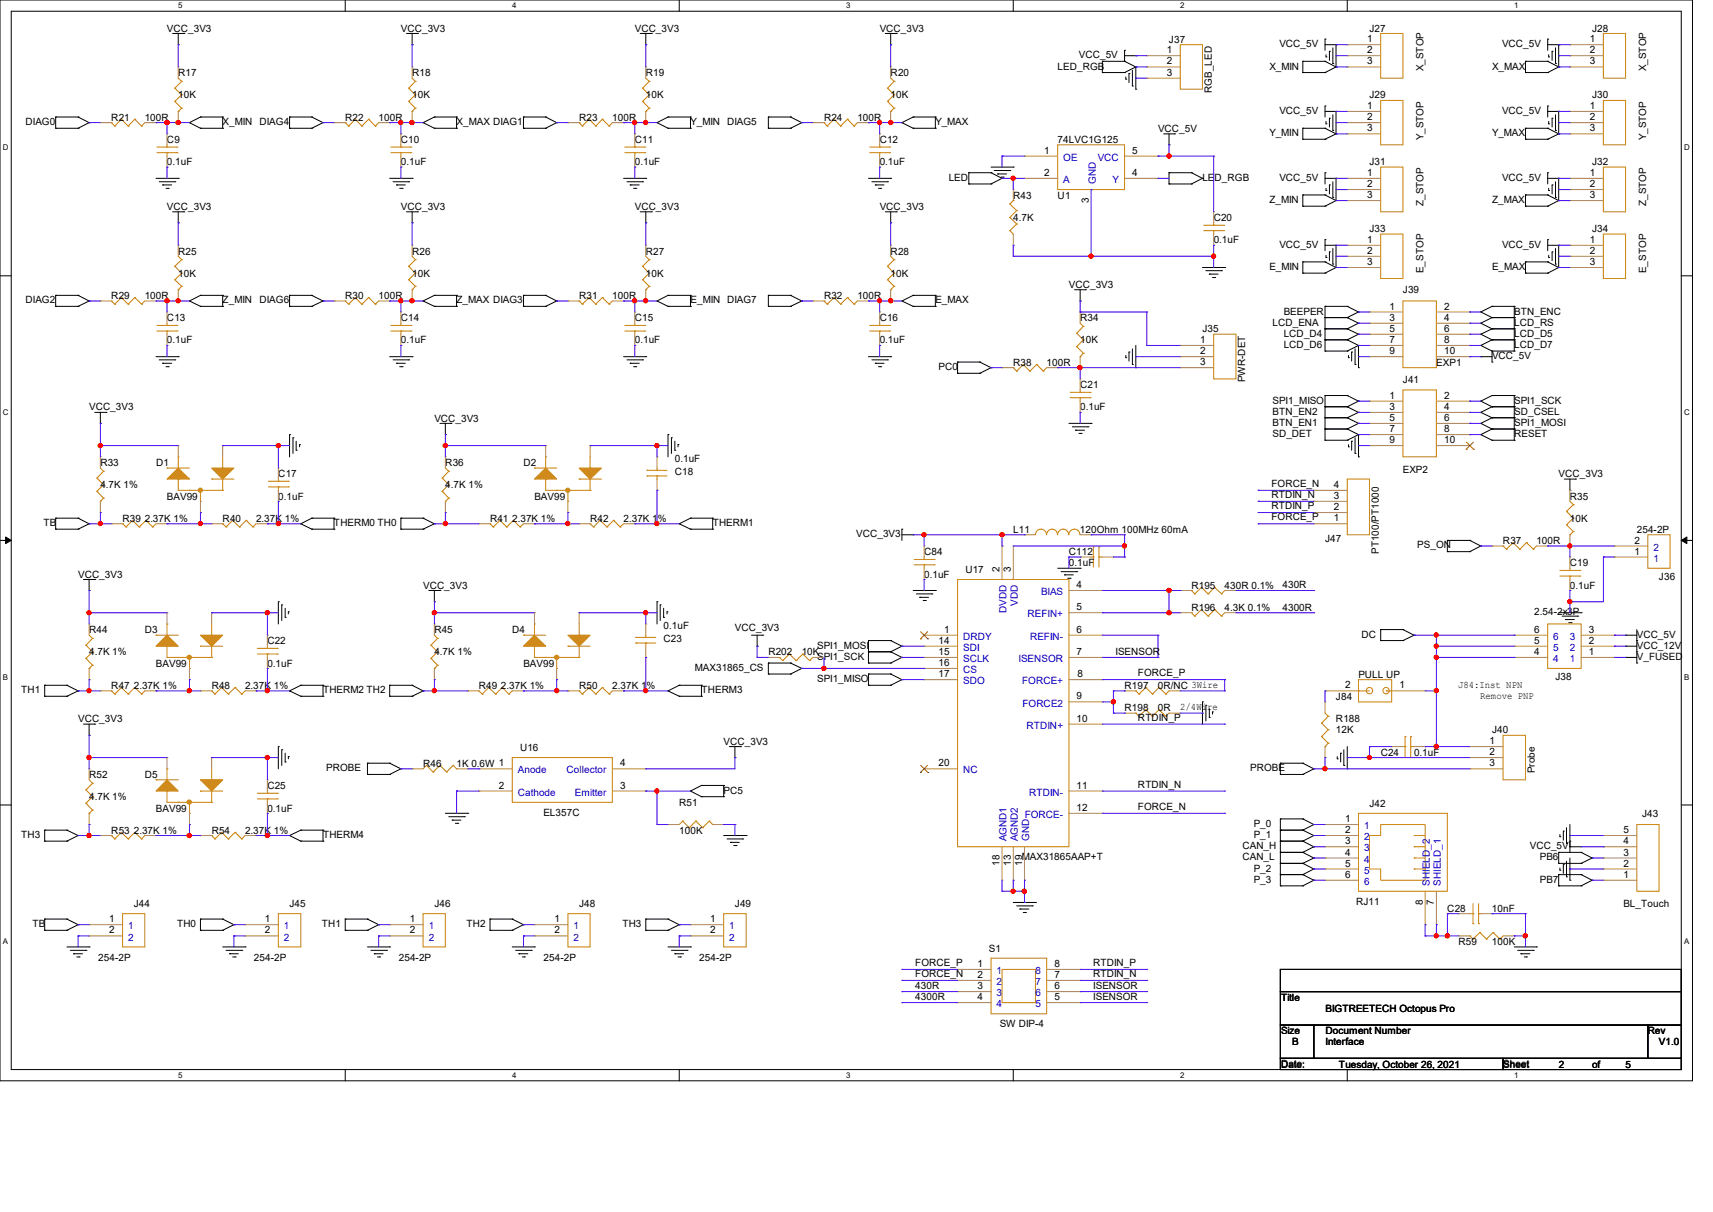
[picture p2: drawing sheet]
<svg xmlns="http://www.w3.org/2000/svg" width="297mm" height="210mm" viewBox="0 0 297 210" stroke-linecap="round" stroke-linejoin="round" font-family="sans-serif">
<defs><g id="words">
<g font-size="1.7">
<text x="29" y="5.5">VCC_3V3</text>
<text x="69.5" y="5.5">VCC_3V3</text>
<text x="110.1" y="5.5">VCC_3V3</text>
<text x="152.5" y="5.5">VCC_3V3</text>
<text x="237.4" y="5.5">J27</text>
<text x="276" y="5.5">J28</text>
<text x="187.1" y="10.1">VCC_5V</text>
<text x="202.3" y="9.2">1</text>
<text x="202.3" y="11.2">2</text>
<text x="202.7" y="7.4">J37</text>
<text x="221.8" y="8.2">VCC_5V</text>
<text x="237.1" y="7.3">1</text>
<text x="237.1" y="9.2">2</text>
<text x="237.1" y="11.2">3</text>
<text x="260.4" y="8.2">VCC_5V</text>
<text x="275.7" y="7.3">1</text>
<text x="275.7" y="9.2">2</text>
<text x="275.7" y="11.2">3</text>
<text x="30.9" y="13.2">R17</text>
<text x="30.9" y="17.1">10K</text>
<text x="71.5" y="13.2">R18</text>
<text x="71.5" y="17.1">10K</text>
<text x="112" y="13.2">R19</text>
<text x="112" y="17.1">10K</text>
<text x="154.4" y="13.2">R20</text>
<text x="154.4" y="17.1">10K</text>
<text x="183.4" y="12.1">LED_RGB</text>
<text x="202.3" y="13.1">3</text>
<text x="210.1" y="16" transform="rotate(-90 210.1 16)">RGB_LED</text>
<text x="220.1" y="12.1">X_MIN</text>
<text x="237.4" y="17.1">J29</text>
<text x="246.8" y="12.4" transform="rotate(-90 246.8 12.4)">X_STOP</text>
<text x="258.7" y="12.1">X_MAX</text>
<text x="276" y="17.1">J30</text>
<text x="285.4" y="12.4" transform="rotate(-90 285.4 12.4)">X_STOP</text>
<text x="4.4" y="21.7">DIAG0</text>
<text x="19.3" y="20.9">R21</text>
<text x="25.1" y="20.9">100R</text>
<text x="38.6" y="21.7">X_MIN</text>
<text x="45" y="21.7">DIAG4</text>
<text x="59.9" y="20.9">R22</text>
<text x="65.6" y="20.9">100R</text>
<text x="79.2" y="21.7">X_MAX DIAG1</text>
<text x="100.4" y="20.9">R23</text>
<text x="106.1" y="20.9">100R</text>
<text x="119.7" y="21.7">Y_MIN</text>
<text x="126.1" y="21.7">DIAG5</text>
<text x="142.9" y="20.9">R24</text>
<text x="148.7" y="20.9">100R</text>
<text x="162.2" y="21.7">Y_MAX</text>
<text x="200.8" y="22.9">VCC_5V</text>
<text x="220.1" y="23.6">Y_MIN</text>
<text x="221.8" y="19.8">VCC_5V</text>
<text x="237.1" y="18.9">1</text>
<text x="237.1" y="20.8">2</text>
<text x="237.1" y="22.8">3</text>
<text x="258.7" y="23.6">Y_MAX</text>
<text x="260.4" y="19.8">VCC_5V</text>
<text x="275.7" y="18.9">1</text>
<text x="275.7" y="20.8">2</text>
<text x="275.7" y="22.8">3</text>
<text x="29" y="24.8">C9</text>
<text x="29" y="28.7">0.1uF</text>
<text x="69.5" y="24.8">C10</text>
<text x="69.5" y="28.7">0.1uF</text>
<text x="110.1" y="24.8">C11</text>
<text x="110.1" y="28.7">0.1uF</text>
<text x="152.5" y="24.8">C12</text>
<text x="152.5" y="28.7">0.1uF</text>
<text x="181.1" y="26.6">1</text>
<text x="183.4" y="24.8">74LVC1G125</text>
<text x="196.3" y="26.6">5</text>
<text x="237.4" y="28.7">J31</text>
<text x="246.8" y="24.3" transform="rotate(-90 246.8 24.3)">Y_STOP</text>
<text x="276" y="28.7">J32</text>
<text x="285.4" y="24.3" transform="rotate(-90 285.4 24.3)">Y_STOP</text>
<text x="164.5" y="31.4">LED</text>
<text x="175.7" y="34.5">R43</text>
<text x="181.1" y="30.5">2</text>
<text x="183.4" y="34.5">U1</text>
<text x="188.8" y="35.2" transform="rotate(-90 188.8 35.2)">3</text>
<text x="196.3" y="30.5">4</text>
<text x="208.5" y="31.4">LED_RGB</text>
<text x="220.1" y="35.2">Z_MIN</text>
<text x="221.8" y="31.4">VCC_5V</text>
<text x="237.1" y="30.5">1</text>
<text x="237.1" y="32.4">2</text>
<text x="237.1" y="34.3">3</text>
<text x="246.8" y="35.7" transform="rotate(-90 246.8 35.7)">Z_STOP</text>
<text x="258.7" y="35.2">Z_MAX</text>
<text x="260.4" y="31.4">VCC_5V</text>
<text x="275.7" y="30.5">1</text>
<text x="275.7" y="32.4">2</text>
<text x="275.7" y="34.3">3</text>
<text x="285.4" y="35.7" transform="rotate(-90 285.4 35.7)">Z_STOP</text>
<text x="29" y="36.4">VCC_3V3</text>
<text x="69.5" y="36.4">VCC_3V3</text>
<text x="110.1" y="36.4">VCC_3V3</text>
<text x="152.5" y="36.4">VCC_3V3</text>
<text x="175.7" y="38.3">4.7K</text>
<text x="210.4" y="38.3">C20</text>
<text x="237.4" y="40.2">J33</text>
<text x="276" y="40.2">J34</text>
<text x="30.9" y="44.1">R25</text>
<text x="30.9" y="48">10K</text>
<text x="71.5" y="44.1">R26</text>
<text x="71.5" y="48">10K</text>
<text x="112" y="44.1">R27</text>
<text x="112" y="48">10K</text>
<text x="154.4" y="44.1">R28</text>
<text x="154.4" y="48">10K</text>
<text x="210.4" y="42.2">0.1uF</text>
<text x="220.1" y="46.8">E_MIN</text>
<text x="221.8" y="42.9">VCC_5V</text>
<text x="237.1" y="42.1">1</text>
<text x="237.1" y="44">2</text>
<text x="237.1" y="45.9">3</text>
<text x="246.8" y="47.3" transform="rotate(-90 246.8 47.3)">E_STOP</text>
<text x="258.7" y="46.8">E_MAX</text>
<text x="260.4" y="42.9">VCC_5V</text>
<text x="275.7" y="42.1">1</text>
<text x="275.7" y="44">2</text>
<text x="275.7" y="45.9">3</text>
<text x="285.4" y="47.3" transform="rotate(-90 285.4 47.3)">E_STOP</text>
<text x="4.4" y="52.6">DIAG2</text>
<text x="19.3" y="51.8">R29</text>
<text x="25.1" y="51.8">100R</text>
<text x="38.6" y="52.6">Z_MIN</text>
<text x="45" y="52.6">DIAG6</text>
<text x="59.9" y="51.8">R30</text>
<text x="65.6" y="51.8">100R</text>
<text x="79.2" y="52.6">Z_MAX DIAG3</text>
<text x="100.4" y="51.8">R31</text>
<text x="106.1" y="51.8">100R</text>
<text x="119.7" y="52.6">E_MIN DIAG7</text>
<text x="142.9" y="51.8">R32</text>
<text x="148.7" y="51.8">100R</text>
<text x="162.2" y="52.6">E_MAX</text>
<text x="185.3" y="49.9">VCC_3V3</text>
<text x="240.9" y="53.6">1</text>
<text x="243.2" y="50.8">J39</text>
<text x="250.4" y="53.6">2</text>
<text x="29" y="55.7">C13</text>
<text x="29" y="59.5">0.1uF</text>
<text x="69.5" y="55.7">C14</text>
<text x="69.5" y="59.5">0.1uF</text>
<text x="110.1" y="55.7">C15</text>
<text x="110.1" y="59.5">0.1uF</text>
<text x="152.5" y="55.7">C16</text>
<text x="152.5" y="59.5">0.1uF</text>
<text x="187.3" y="55.7">R34</text>
<text x="187.3" y="59.5">10K</text>
<text x="208.1" y="59.4">1</text>
<text x="208.5" y="57.6">J35</text>
<text x="220.6" y="56.4">LCD_ENA</text>
<text x="222.6" y="54.5">BEEPER</text>
<text x="222.6" y="58.4">LCD_D4</text>
<text x="240.9" y="55.6">3</text>
<text x="240.9" y="57.5">5</text>
<text x="240.9" y="59.4">7</text>
<text x="250.4" y="55.6">4</text>
<text x="250.4" y="57.5">6</text>
<text x="250.4" y="59.4">8</text>
<text x="262.5" y="54.5">BTN_ENC</text>
<text x="262.5" y="56.4">LCD_RS</text>
<text x="262.5" y="58.4">LCD_D5</text>
<text x="162.7" y="64.2">PC0</text>
<text x="175.7" y="63.4">R38</text>
<text x="181.5" y="63.4">100R</text>
<text x="208.1" y="61.4">2</text>
<text x="208.1" y="63.3">3</text>
<text x="222.6" y="60.3">LCD_D6</text>
<text x="240.9" y="61.4">9</text>
<text x="249" y="63.4">EXP1</text>
<text x="250.4" y="61.4">10</text>
<text x="258.7" y="62.2">VCC_5V</text>
<text x="262.5" y="60.3">LCD_D7</text>
<text x="15.5" y="71.1">VCC_3V3</text>
<text x="187.3" y="67.3">C21</text>
<text x="187.3" y="71.1">0.1uF</text>
<text x="215.9" y="66.2" transform="rotate(-90 215.9 66.2)">PWR-DET</text>
<text x="220.6" y="70">SPI1_MISO</text>
<text x="220.6" y="71.9">BTN_EN2</text>
<text x="240.9" y="69.1">1</text>
<text x="240.9" y="71">3</text>
<text x="243.2" y="66.3">J41</text>
<text x="250.4" y="69.1">2</text>
<text x="250.4" y="71">4</text>
<text x="262.5" y="70">SPI1_SCK</text>
<text x="262.5" y="71.9">SD_CSEL</text>
<text x="75.3" y="73.1">VCC_3V3</text>
<text x="220.6" y="73.8">BTN_EN1</text>
<text x="220.6" y="75.7">SD_DET</text>
<text x="240.9" y="72.9">5</text>
<text x="240.9" y="74.9">7</text>
<text x="240.9" y="76.8">9</text>
<text x="250.4" y="72.9">6</text>
<text x="250.4" y="74.9">8</text>
<text x="250.4" y="76.8">10</text>
<text x="262.5" y="73.8">SPI1_MOSI</text>
<text x="262.5" y="75.7">RESET</text>
<text x="17.4" y="80.8">R33</text>
<text x="27.1" y="80.8">D1</text>
<text x="48.3" y="82.7">C17</text>
<text x="77.2" y="80.8">R36</text>
<text x="90.8" y="80.8">D2</text>
<text x="117" y="82.3">C18</text>
<text x="117" y="80">0.1uF</text>
<text x="243.2" y="81.9">EXP2</text>
<text x="270.2" y="82.7">VCC_3V3</text>
<text x="17.4" y="84.6">4.7K 1%</text>
<text x="29" y="86.6">BAV99</text>
<text x="48.3" y="86.6">0.1uF</text>
<text x="77.2" y="84.6">4.7K 1%</text>
<text x="92.7" y="86.6">BAV99</text>
<text x="220.5" y="84.4">FORCE_N</text>
<text x="220.5" y="86.3">RTDIN_N</text>
<text x="220.5" y="88.2">RTDIN_P</text>
<text x="231.3" y="88.4">2</text>
<text x="231.3" y="86.4">3</text>
<text x="231.3" y="84.5">4</text>
<text x="272.2" y="86.6">R35</text>
<text x="7.5" y="91.2">TB</text>
<text x="21.3" y="90.4">R39 2.37K 1%</text>
<text x="38.6" y="90.4">R40</text>
<text x="44.4" y="90.4">2.37K 1%</text>
<text x="57.9" y="91.2">THERM0 TH0</text>
<text x="85" y="90.4">R41 2.37K 1%</text>
<text x="102.3" y="90.4">R42</text>
<text x="108.1" y="90.4">2.37K 1%</text>
<text x="123.6" y="91.2">THERM1</text>
<text x="148.5" y="93.1">VCC_3V3</text>
<text x="175.7" y="92.4">L11</text>
<text x="187.3" y="92.4">120Ohm 100MHz 60mA</text>
<text x="220.5" y="90.2">FORCE_P</text>
<text x="229.7" y="93.9">J47</text>
<text x="231.3" y="90.3">1</text>
<text x="239.1" y="96" transform="rotate(-90 239.1 96)">PT100/PT1000</text>
<text x="245.7" y="95">PS_ON</text>
<text x="260.6" y="94.3">R37</text>
<text x="266.4" y="94.3">100R</text>
<text x="272.2" y="90.4">10K</text>
<text x="283.4" y="94.2">2</text>
<text x="283.8" y="92.4">254-2P</text>
<text x="13.5" y="100.1">VCC_3V3</text>
<text x="160.2" y="96.2">C84</text>
<text x="160.2" y="100.1">0.1uF</text>
<text x="167.4" y="99.3">U17</text>
<text x="173.3" y="99.1" transform="rotate(-90 173.3 99.1)">2</text>
<text x="175.3" y="99.1" transform="rotate(-90 175.3 99.1)">3</text>
<text x="185.3" y="96.2">C112</text>
<text x="185.3" y="98.1">0.1uF</text>
<text x="186.7" y="101.9">4</text>
<text x="222.4" y="101.9">430R</text>
<text x="272.2" y="98.1">C19</text>
<text x="283.4" y="96.1">1</text>
<text x="287.6" y="100.5">J36</text>
<text x="73.4" y="102">VCC_3V3</text>
<text x="186.7" y="105.7">5</text>
<text x="206.6" y="102">R195</text>
<text x="206.6" y="105.9">R196</text>
<text x="212.3" y="102">430R 0.1%</text>
<text x="212.3" y="105.9">4.3K 0.1%</text>
<text x="222.4" y="105.8">4300R</text>
<text x="266" y="106.6">2.54-2x3P</text>
<text x="272.2" y="102">0.1uF</text>
<text x="15.5" y="109.7">R44</text>
<text x="15.5" y="113.6">4.7K 1%</text>
<text x="25.1" y="109.7">D3</text>
<text x="46.4" y="111.7">C22</text>
<text x="75.3" y="109.7">R45</text>
<text x="75.3" y="113.6">4.7K 1%</text>
<text x="88.8" y="109.7">D4</text>
<text x="115.1" y="111.2">C23</text>
<text x="115.1" y="109">0.1uF</text>
<text x="127.4" y="109.3">VCC_3V3</text>
<text x="133.2" y="113.6">R202</text>
<text x="139" y="113.6">10K</text>
<text x="141.7" y="112.4">SPI1_MOSI</text>
<text x="162.7" y="113.5">15</text>
<text x="162.7" y="111.5">14</text>
<text x="163.7" y="109.6">1</text>
<text x="186.7" y="113.5">7</text>
<text x="186.7" y="109.6">6</text>
<text x="193.4" y="113.5">ISENSOR</text>
<text x="236.1" y="110.5">DC</text>
<text x="266" y="113.5">4</text>
<text x="266" y="111.5">5</text>
<text x="266" y="109.6">6</text>
<text x="275.5" y="113.5">1</text>
<text x="275.5" y="111.5">2</text>
<text x="275.5" y="109.6">3</text>
<text x="283.8" y="110.5">VCC_5V</text>
<text x="283.8" y="112.4">VCC_12V</text>
<text x="19.3" y="119.4">R47 2.37K 1%</text>
<text x="27" y="115.5">BAV99</text>
<text x="36.7" y="119.4">R48</text>
<text x="42.5" y="119.4">2.37K 1%</text>
<text x="46.4" y="115.5">0.1uF</text>
<text x="83" y="119.4">R49 2.37K 1%</text>
<text x="90.8" y="115.5">BAV99</text>
<text x="100.4" y="119.4">R50</text>
<text x="106.1" y="119.4">2.37K 1%</text>
<text x="120.5" y="116.3">MAX31865_CS</text>
<text x="141.7" y="114.3">SPI1_SCK</text>
<text x="141.7" y="118.2">SPI1_MISO</text>
<text x="162.7" y="115.4">16</text>
<text x="162.7" y="117.3">17</text>
<text x="186.8" y="117.3">8</text>
<text x="195" y="119.4">R197</text>
<text x="197.3" y="117.2">FORCE_P</text>
<text x="200.8" y="119.4">0R/NC 3Wire</text>
<text x="233.2" y="119.3">2</text>
<text x="235.5" y="117.4">PULL UP</text>
<text x="242.6" y="119.3">1</text>
<text x="252.8" y="119.2">J84:Inst NPN</text>
<text x="269.7" y="117.9">J38</text>
<text x="283.8" y="114.3">V_FUSED</text>
<text x="3.7" y="120.1">TH1</text>
<text x="13.5" y="125.2">VCC_3V3</text>
<text x="56" y="120.1">THERM2 TH2</text>
<text x="121.6" y="120.1">THERM3</text>
<text x="186.7" y="121.2">9</text>
<text x="186.7" y="125.1">10</text>
<text x="195" y="123.2">R198</text>
<text x="197.3" y="124.9">RTDIN_P</text>
<text x="200.8" y="123.2">0R</text>
<text x="204.6" y="123">2/4Wire</text>
<text x="231.6" y="125.2">R188</text>
<text x="231.6" y="121.3">J84</text>
<text x="256.7" y="121.1">Remove PNP</text>
<text x="90.2" y="130.2">U16</text>
<text x="125.5" y="129">VCC_3V3</text>
<text x="231.6" y="127.1">12K</text>
<text x="239.4" y="131">C24</text>
<text x="245.2" y="131">0.1uF</text>
<text x="258.3" y="128.9">1</text>
<text x="258.3" y="130.8">2</text>
<text x="258.7" y="127.1">J40</text>
<text x="15.5" y="134.8">R52</text>
<text x="25.1" y="134.8">D5</text>
<text x="46.4" y="136.7">C25</text>
<text x="56.6" y="133.6">PROBE</text>
<text x="73.4" y="132.9">R46</text>
<text x="79.1" y="132.9">1K 0.6W 1</text>
<text x="86.5" y="136.7">2</text>
<text x="107.5" y="132.8">4</text>
<text x="107.5" y="136.7">3</text>
<text x="125.5" y="137.5">PC5</text>
<text x="162.7" y="132.8">20</text>
<text x="186.7" y="136.7">11</text>
<text x="197.3" y="136.5">RTDIN_N</text>
<text x="216.8" y="133.6">PROBE</text>
<text x="258.3" y="132.8">3</text>
<text x="266.1" y="134" transform="rotate(-90 266.1 134)">Probe</text>
<text x="15.5" y="138.7">4.7K 1%</text>
<text x="27" y="140.6">BAV99</text>
<text x="46.4" y="140.6">0.1uF</text>
<text x="94.2" y="141.4">EL357C</text>
<text x="117.8" y="139.7">R51</text>
<text x="186.7" y="140.5">12</text>
<text x="197.3" y="140.3">FORCE_N</text>
<text x="217.4" y="143.3">P_0</text>
<text x="233.2" y="142.4">1</text>
<text x="237.4" y="139.8">J42</text>
<text x="284.7" y="141.6">J43</text>
<text x="3.7" y="145.2">TH3</text>
<text x="19.3" y="144.5">R53 2.37K 1%</text>
<text x="36.7" y="144.5">R54</text>
<text x="42.5" y="144.5">2.37K 1%</text>
<text x="56" y="145.2">THERM4</text>
<text x="117.8" y="144.5">100K</text>
<text x="177.2" y="149">MAX31865AAP+T</text>
<text x="215.4" y="147.2">CAN_H</text>
<text x="215.4" y="149.1">CAN_L</text>
<text x="217.4" y="145.2">P_1</text>
<text x="233.2" y="144.4">2</text>
<text x="233.2" y="146.3">3</text>
<text x="233.2" y="148.2">4</text>
<text x="265.3" y="147.2">VCC_5V</text>
<text x="267" y="149.1">PB6</text>
<text x="281.5" y="148.2">3</text>
<text x="281.5" y="146.3">4</text>
<text x="281.5" y="144.4">5</text>
<text x="173.3" y="150" transform="rotate(-90 173.3 150)">18</text>
<text x="175.3" y="150" transform="rotate(-90 175.3 150)">13</text>
<text x="177.2" y="150" transform="rotate(-90 177.2 150)">19</text>
<text x="217.4" y="151">P_2</text>
<text x="217.4" y="152.9">P_3</text>
<text x="233.2" y="150.2">5</text>
<text x="233.2" y="152.1">6</text>
<text x="267" y="152.9">PB7</text>
<text x="281.5" y="152.1">1</text>
<text x="281.5" y="150.2">2</text>
<text x="5.6" y="160.7">TB</text>
<text x="18.9" y="159.8">1</text>
<text x="18.9" y="161.8">2</text>
<text x="23.2" y="157.2">J44</text>
<text x="30.7" y="160.7">TH0</text>
<text x="45.9" y="159.8">1</text>
<text x="45.9" y="161.8">2</text>
<text x="50.2" y="157.2">J45</text>
<text x="55.8" y="160.7">TH1</text>
<text x="71" y="159.8">1</text>
<text x="71" y="161.8">2</text>
<text x="75.3" y="157.2">J46</text>
<text x="80.9" y="160.7">TH2</text>
<text x="96.1" y="159.8">1</text>
<text x="96.1" y="161.8">2</text>
<text x="100.4" y="157.2">J48</text>
<text x="107.9" y="160.7">TH3</text>
<text x="123.2" y="159.8">1</text>
<text x="123.2" y="161.8">2</text>
<text x="127.4" y="157.2">J49</text>
<text x="235.1" y="156.8">RJ11</text>
<text x="246.7" y="156.7" transform="rotate(-90 246.7 156.7)">8</text>
<text x="248.6" y="156.7" transform="rotate(-90 248.6 156.7)">7</text>
<text x="250.9" y="158">C28</text>
<text x="258.7" y="158">10nF</text>
<text x="281.5" y="157.2">BL_Touch</text>
<text x="17" y="166.5">254-2P</text>
<text x="44" y="166.5">254-2P</text>
<text x="69.1" y="166.5">254-2P</text>
<text x="94.2" y="166.5">254-2P</text>
<text x="121.3" y="166.5">254-2P</text>
<text x="158.7" y="167.4">FORCE_P</text>
<text x="169.5" y="167.6">1</text>
<text x="171.4" y="164.9">S1</text>
<text x="182.8" y="167.6">8</text>
<text x="189.6" y="167.4">RTDIN_P</text>
<text x="252.9" y="163.8">R59</text>
<text x="258.7" y="163.8">100K</text>
<text x="158.7" y="169.3">FORCE_N</text>
<text x="158.7" y="171.4">430R</text>
<text x="158.7" y="173.4">4300R</text>
<text x="169.5" y="169.5">2</text>
<text x="169.5" y="171.4">3</text>
<text x="169.5" y="173.3">4</text>
<text x="182.8" y="173.3">5</text>
<text x="182.8" y="171.4">6</text>
<text x="182.8" y="169.5">7</text>
<text x="189.6" y="169.3">RTDIN_N</text>
<text x="189.6" y="171.4">ISENSOR</text>
<text x="189.6" y="173.4">ISENSOR</text>
<text x="222.1" y="173.4">Title</text>
<text x="173.3" y="178">SW DIP-4</text>
<text x="222.1" y="179.2">Size</text>
<text x="229.8" y="175.3">BIGTREETECH Octopus Pro</text>
<text x="229.8" y="179.2">Document Number</text>
<text x="285.7" y="179.2">Rev</text>
<text x="222.1" y="185">Date:</text>
<text x="224.1" y="181.1">B</text>
<text x="229.8" y="181.1">Interface</text>
<text x="232.2" y="185">Tuesday, October 26, 2021</text>
<text x="260.6" y="185">Sheet</text>
<text x="270.3" y="185">2</text>
<text x="276" y="185">of</text>
<text x="281.8" y="185">5</text>
<text x="287.6" y="181.1">V1.0</text>
</g>
<g font-size="1.7" fill="#00c">
<text x="184.4" y="27.9">OE</text>
<text x="190.3" y="27.9">VCC</text>
<text x="184.4" y="31.7">A</text>
<text x="190" y="31.9" transform="rotate(-90 190 31.9)">GND</text>
<text x="192.9" y="31.7">Y</text>
<text x="286.7" y="95.4">2</text>
<text x="286.7" y="97.3">1</text>
<text x="174.5" y="106.2" transform="rotate(-90 174.5 106.2)">DVDD</text>
<text x="176.5" y="105" transform="rotate(-90 176.5 105)">VDD</text>
<text x="178.2" y="107">REFIN+</text>
<text x="180.5" y="103.1">BIAS</text>
<text x="167" y="110.9">DRDY</text>
<text x="167" y="112.8">SDI</text>
<text x="178.6" y="110.9">REFIN-</text>
<text x="269.3" y="112.8">5</text>
<text x="269.3" y="110.9">6</text>
<text x="272.2" y="112.8">2</text>
<text x="272.2" y="110.9">3</text>
<text x="167" y="116.6">CS</text>
<text x="167" y="114.7">SCLK</text>
<text x="167" y="118.6">SDO</text>
<text x="176.6" y="114.7">ISENSOR</text>
<text x="177.2" y="118.6">FORCE+</text>
<text x="269.3" y="114.7">4</text>
<text x="272.2" y="114.7">1</text>
<text x="177.3" y="122.4">FORCE2</text>
<text x="178" y="126.3">RTDIN+</text>
<text x="89.8" y="134">Anode</text>
<text x="89.8" y="137.9">Cathode</text>
<text x="98.2" y="134">Collector</text>
<text x="99.7" y="137.9">Emitter</text>
<text x="167" y="134">NC</text>
<text x="178.4" y="137.9">RTDIN-</text>
<text x="177.7" y="141.7">FORCE-</text>
<text x="236.5" y="143.7">1</text>
<text x="174.5" y="145.7" transform="rotate(-90 174.5 145.7)">AGND1</text>
<text x="176.5" y="145.7" transform="rotate(-90 176.5 145.7)">AGND2</text>
<text x="178.4" y="145.7" transform="rotate(-90 178.4 145.7)">GND</text>
<text x="236.5" y="145.6">2</text>
<text x="236.5" y="147.5">3</text>
<text x="236.5" y="149.5">4</text>
<text x="236.5" y="151.4">5</text>
<text x="236.5" y="153.3">6</text>
<text x="247.9" y="153.5" transform="rotate(-90 247.9 153.5)">SHIELD_2</text>
<text x="249.8" y="153.5" transform="rotate(-90 249.8 153.5)">SHIELD_1</text>
<text x="22.2" y="161">1</text>
<text x="49.2" y="161">1</text>
<text x="74.3" y="161">1</text>
<text x="99.4" y="161">1</text>
<text x="126.4" y="161">1</text>
<text x="22.2" y="163">2</text>
<text x="49.2" y="163">2</text>
<text x="74.3" y="163">2</text>
<text x="99.4" y="163">2</text>
<text x="126.4" y="163">2</text>
<text x="172.8" y="168.8">1</text>
<text x="172.8" y="170.7">2</text>
<text x="172.8" y="172.6">3</text>
<text x="179.5" y="172.6">6</text>
<text x="179.5" y="170.7">7</text>
<text x="179.5" y="168.8">8</text>
<text x="172.8" y="174.5">4</text>
<text x="179.5" y="174.5">5</text>
</g>
<g font-size="1.4">
<text x="30.9" y="1.4">5</text>
<text x="88.8" y="1.4">4</text>
<text x="146.7" y="1.4">3</text>
<text x="204.6" y="1.4">2</text>
<text x="262.6" y="1.4">1</text>
<text x=".5" y="26.1">D</text>
<text x="292" y="26.1">D</text>
<text x=".5" y="71.9">C</text>
<text x="292" y="71.9">C</text>
<text x=".5" y="117.8">B</text>
<text x="292" y="117.8">B</text>
<text x=".5" y="163.6">A</text>
<text x="292" y="163.6">A</text>
<text x="30.9" y="186.8">5</text>
<text x="88.8" y="186.8">4</text>
<text x="146.7" y="186.8">3</text>
<text x="204.6" y="186.8">2</text>
<text x="262.6" y="186.8">1</text>
</g>
</g></defs>
<path d="M0 0h293.5v187.3h-293.5zM1.9 1.9h289.6v183.4h-289.6z" fill="none" stroke="#000" stroke-width=".17"/>
<g fill="#fff">
<path d="M30.9 .2h.8v1.5h-.8z"/>
<path d="M30.9 185.5h.8v1.6h-.8z"/>
</g>
<path d="M59.9 0v1.9M59.9 185.3v2" fill="none" stroke="#000" stroke-width=".17"/>
<g fill="#fff">
<path d="M88.8 .2h.8v1.5h-.8z"/>
<path d="M88.8 185.5h.8v1.6h-.8z"/>
</g>
<path d="M117.8 0v1.9M117.8 185.3v2" fill="none" stroke="#000" stroke-width=".17"/>
<g fill="#fff">
<path d="M146.7 .2h.8v1.5h-.8z"/>
<path d="M146.7 185.5h.8v1.6h-.8z"/>
</g>
<path d="M175.7 0v1.9M175.7 185.3v2" fill="none" stroke="#000" stroke-width=".17"/>
<g fill="#fff">
<path d="M204.6 .2h.8v1.5h-.8z"/>
<path d="M204.6 185.5h.8v1.6h-.8z"/>
</g>
<path d="M233.6 0v1.9M233.6 185.3v2" fill="none" stroke="#000" stroke-width=".17"/>
<g fill="#fff">
<path d="M262.6 .2h.7v1.5h-.7z"/>
<path d="M262.6 185.5h.7v1.6h-.7z"/>
<path d="M.5 24.8h1v1.6h-1z"/>
<path d="M292 24.8h1v1.6h-1z"/>
<path d="M.5 70.7h1v1.5h-1z"/>
<path d="M292 70.7h1v1.5h-1z"/>
</g>
<path d="M0 47.8h1.9M291.5 47.8h2" fill="none" stroke="#000" stroke-width=".17"/>
<g fill="#fff">
<path d="M.5 116.5h.9v1.6h-.9z"/>
<path d="M292 116.5h.9v1.6h-.9z"/>
</g>
<path d="M0 93.6h1.9M291.5 93.6h2" fill="none" stroke="#000" stroke-width=".17"/>
<path d="M1 93l.9 .6-.9 .6zM291.5 93.6l1-.6v1.2z" fill="#000" stroke="#000" stroke-width=".17"/>
<g fill="#fff">
<path d="M.5 162.4h.9v1.5h-.9z"/>
<path d="M292 162.4h.9v1.5h-.9z"/>
</g>
<g fill="none" stroke="#000" stroke-width=".17">
<path d="M29.9 5.8h2M30.9 7.7h.1M30.9 5.8v1.9M31.9 5.8h.1M70.5 5.8h1.9M71.5 7.7h.1M71.5 5.8v1.9M72.4 5.8h.1M111 5.8h1.9M112 7.7h.1M112 5.8v1.9M112.9 5.8h.1"/>
<path d="M153.5 5.8h1.9M154.4 7.7h.1M154.4 5.8v1.9M155.4 5.8h.1M191.1 12.6h3.9M191.1 12.6h.1M191.1 10.6h.1M191.1 10.6h3.9M191.1 10.6v2M195 12.6h.1M195 10.6h.1M195 8.7h.1"/>
<path d="M195 10.6l1.9 1M195 9.7h1.9M195 8.7v1.9M195.2 13.7h.1M195.2 13.3v.4M195.7 12.7h.1M195.7 12.7v1.6M196.3 14.9h.1M196.3 12.2v2.7M196.9 11.6h.1M196.9 9.7h.1M196.9 15.5h.1"/>
<path d="M196.9 11.6l-1.9 1M196.9 11.6v3.9M225.9 12.6h3.8M225.9 12.6h.1M225.9 10.6h.1M225.9 10.6v2M225.9 10.6h3.8M229.7 12.6h.1M229.7 10.6h.1M229.7 6.8h.1M229.7 18.4h.1M229.7 10.6l1.9 1"/>
<path d="M229.7 6.8v1.9M229.7 18.4v1.9M229.7 7.7h1.9M229.7 19.3h1.9M229.9 9.9h.1M229.9 9.5v.4M230.5 8.9h.1M230.5 8.9v1.6M231.1 11h.1M231.1 8.3v2.7M231.1 19.9v2.7M231.6 11.6h.1"/>
<path d="M231.6 7.7h.1M231.6 19.3h.1M231.6 11.6l-1.9 1M231.6 7.7v3.9M231.6 19.3v3.9M264.5 12.6h3.9M264.5 12.6h.1M264.5 10.6h.1M264.5 10.6h3.9M264.5 10.6v2M268.4 12.6h.1M268.4 10.6h.1"/>
<path d="M268.4 6.8h.1M268.4 18.4h.1M268.4 10.6l1.9 1M268.4 7.7h1.9M268.4 6.8v1.9M268.4 18.4v1.9M268.4 19.3h1.9M268.5 9.9h.1M268.5 9.5v.4M269.1 8.9h.1M269.1 8.9v1.6M269.7 11h.1"/>
<path d="M269.7 8.3v2.7M269.7 19.9v2.7M270.3 11.6h.1M270.3 7.7h.1M270.3 19.3h.1M270.3 11.6l-1.9 1M270.3 7.7v3.9M270.3 19.3v3.9M9.7 22.2h.1M9.7 20.3h.1M9.7 20.3v1.9M9.7 20.3h3.8"/>
<path d="M9.7 22.2h3.8M13.5 22.2h.1M13.5 20.3h.1M13.5 20.3l2 1M15.5 21.3h.1M15.5 21.3l-2 .9M27.1 30.9h3.8M27.6 31.5h2.7M28.2 32h.1M28.2 32h1.6M28.8 32.6h.4M29.2 32.6h.1"/>
<path d="M29.9 36.7h2M30.3 31.5h.1M30.9 30.9h.1M30.9 38.6h.1M30.9 36.7v1.9M31.9 36.7h.1M32.9 21.3l1.9 .9M32.9 21.3h.1M34.8 20.3h.1M34.8 22.2h.1M34.8 20.3h3.8M34.8 22.2h3.8"/>
<path d="M34.8 20.3l-1.9 1M38.6 20.3h.1M38.6 22.2h.1M38.6 20.3v1.9M50.2 22.2h3.9M50.2 22.2h.1M50.2 20.3h.1M50.2 20.3h3.9M50.2 20.3v1.9M54.1 22.2h.1M54.1 20.3h.1M54.1 20.3l1.9 1"/>
<path d="M56 21.3h.1M56 21.3l-1.9 .9M67.6 30.9h3.9M68.2 31.5h2.7M68.7 32h1.6M68.7 32h.1M69.3 32.6h.4M69.7 32.6h.1M70.5 36.7h1.9M70.9 31.5h.1M71.5 30.9h.1M71.5 38.6h.1"/>
<path d="M71.5 36.7v1.9M72.4 36.7h.1M73.4 21.3l1.9 .9M73.4 21.3h.1M75.3 22.2h3.9M75.3 20.3h.1M75.3 22.2h.1M75.3 20.3h3.9M75.3 20.3l-1.9 1M79.2 20.3h.1M79.2 22.2h.1M79.2 20.3v1.9"/>
<path d="M90.8 22.2h.1M90.8 20.3h.1M90.8 20.3h3.8M90.8 20.3v1.9M90.8 22.2h3.8M94.6 22.2h.1M94.6 20.3h.1M94.6 20.3l1.9 1M96.5 21.3h.1M96.5 21.3l-1.9 .9M108.1 30.9h3.9M108.7 31.5h2.7"/>
<path d="M109.3 32h.1M109.3 32h1.5M109.9 32.6h.3M110.2 32.6h.1M111 36.7h1.9M111.4 31.5h.1M112 30.9h.1M112 38.6h.1M112 36.7v1.9M112.9 36.7h.1M113.9 21.3l1.9 .9M113.9 21.3h.1"/>
<path d="M115.8 22.2h3.9M115.8 20.3h.1M115.8 22.2h.1M115.8 20.3h3.9M115.8 20.3l-1.9 1M119.7 20.3h.1M119.7 22.2h.1M119.7 20.3v1.9M133.2 22.2h3.9M133.2 22.2h.1M133.2 20.3h.1M133.2 20.3h3.9"/>
<path d="M133.2 20.3v1.9M137.1 22.2h.1M137.1 20.3h.1M137.1 20.3l1.9 1M139 21.3h.1M139 21.3l-1.9 .9M150.6 30.9h3.8M151.2 31.5h2.7M151.8 32h1.5M151.8 32h.1M152.3 32.6h.4M152.7 32.6h.1"/>
<path d="M153.5 36.7h1.9M153.9 31.5h.1M154.4 30.9h.1M154.4 38.6h.1M154.4 36.7v1.9M155.4 36.7h.1M156.4 21.3l1.9 .9M156.4 21.3h.1M158.3 20.3h.1M158.3 22.2h.1M158.3 20.3h3.9M158.3 20.3l-1.9 1"/>
<path d="M158.3 22.2h3.9M162.2 20.3h.1M162.2 22.2h.1M162.2 20.3v1.9M168 31.9h3.8M168 31.9h.1M168 29.9h.1M168 29.9v2M168 29.9h3.8M171.8 31.9h.1M171.8 29.9h.1M171.8 29.9l1.9 1"/>
<path d="M171.8 29h3.9M172.4 29.5h2.7M173 30.1h.1M173 30.1h1.5M173.6 30.7h.3M173.7 30.9h.1M173.7 30.9l-1.9 1M173.9 30.7h.1M175.1 29.5h.1M175.7 29h.1M201.8 23.2h1.9M202.7 31.9h3.9"/>
<path d="M202.7 31.9h.1M202.7 29.9h.1M202.7 25.1h.1M202.7 29.9h3.9M202.7 23.2v1.9M202.7 29.9v2M203.7 23.2h.1M206.6 31.9h.1M206.6 29.9h.1M206.6 29.9l1.9 1M208.5 30.9h.1M208.5 30.9l-1.9 1"/>
<path d="M225.9 24.1h3.8M225.9 35.7h3.8M225.9 24.1h.1M225.9 22.2h.1M225.9 35.7h.1M225.9 33.8h.1M225.9 22.2h3.8M225.9 22.2v1.9M225.9 33.8v1.9M225.9 33.8h3.8M229.7 24.1h.1M229.7 22.2h.1"/>
<path d="M229.7 35.7h.1M229.7 33.8h.1M229.7 29.9h.1M229.7 22.2l1.9 1M229.7 33.8l1.9 1M229.7 29.9v2M229.7 30.9h1.9M229.9 21.5h.1M229.9 33h.1M229.9 21v.5M229.9 32.6v.4M230.5 20.5h.1"/>
<path d="M230.5 32h.1M230.5 20.5v1.5M230.5 32v1.6M231.1 22.6h.1M231.1 34.2h.1M231.1 31.5v2.7M231.6 23.2h.1M231.6 34.8h.1M231.6 30.9h.1M231.6 23.2l-1.9 .9M231.6 34.8l-1.9 .9M231.6 30.9v3.9"/>
<path d="M264.5 24.1h3.9M264.5 35.7h3.9M264.5 24.1h.1M264.5 22.2h.1M264.5 35.7h.1M264.5 33.8h.1M264.5 22.2h3.9M264.5 22.2v1.9M264.5 33.8v1.9M264.5 33.8h3.9M268.4 24.1h.1M268.4 22.2h.1"/>
<path d="M268.4 35.7h.1M268.4 33.8h.1M268.4 29.9h.1M268.4 22.2l1.9 1M268.4 33.8l1.9 1M268.4 30.9h1.9M268.4 29.9v2M268.5 21.5h.1M268.5 33h.1M268.5 21v.5M268.5 32.6v.4M269.1 20.5h.1"/>
<path d="M269.1 32h.1M269.1 20.5v1.5M269.1 32v1.6M269.7 22.6h.1M269.7 34.2h.1M269.7 31.5v2.7M270.3 23.2h.1M270.3 34.8h.1M270.3 30.9h.1M270.3 23.2l-1.9 .9M270.3 34.8l-1.9 .9M270.3 30.9v3.9"/>
<path d="M9.7 53.1h.1M9.7 51.2h.1M9.7 51.2v1.9M9.7 51.2h3.8M9.7 53.1h3.8M13.5 53.1h.1M13.5 51.2h.1M13.5 51.2l2 1M15.5 52.2h.1M15.5 52.2l-2 .9M32.9 52.2l1.9 .9M32.9 52.2h.1"/>
<path d="M34.8 51.2h.1M34.8 53.1h.1M34.8 51.2h3.8M34.8 53.1h3.8M34.8 51.2l-1.9 1M38.6 51.2h.1M38.6 53.1h.1M38.6 51.2v1.9M50.2 53.1h3.9M50.2 53.1h.1M50.2 51.2h.1M50.2 51.2v1.9"/>
<path d="M50.2 51.2h3.9M54.1 53.1h.1M54.1 51.2h.1M54.1 51.2l1.9 1M56 52.2h.1M56 52.2l-1.9 .9M73.4 52.2l1.9 .9M73.4 52.2h.1M75.3 53.1h3.9M75.3 51.2h.1M75.3 53.1h.1M75.3 51.2h3.9"/>
<path d="M75.3 51.2l-1.9 1M79.2 51.2h.1M79.2 53.1h.1M79.2 51.2v1.9M90.8 53.1h.1M90.8 51.2h.1M90.8 51.2v1.9M90.8 51.2h3.8M90.8 53.1h3.8M94.6 53.1h.1M94.6 51.2h.1M94.6 51.2l1.9 1"/>
<path d="M96.5 52.2h.1M96.5 52.2l-1.9 .9M113.9 52.2l1.9 .9M113.9 52.2h.1M115.8 53.1h3.9M115.8 51.2h.1M115.8 53.1h.1M115.8 51.2h3.9M115.8 51.2l-1.9 1M119.7 51.2h.1M119.7 53.1h.1M119.7 51.2v1.9"/>
<path d="M133.2 53.1h3.9M133.2 53.1h.1M133.2 51.2h.1M133.2 51.2v1.9M133.2 51.2h3.9M137.1 53.1h.1M137.1 51.2h.1M137.1 51.2l1.9 1M139 52.2h.1M139 52.2l-1.9 .9M156.4 52.2l1.9 .9M156.4 52.2h.1"/>
<path d="M158.3 51.2h.1M158.3 53.1h.1M158.3 51.2h3.9M158.3 51.2l-1.9 1M158.3 53.1h3.9M162.2 51.2h.1M162.2 53.1h.1M162.2 51.2v1.9M186.3 50.2h1.9M187.3 52.2h.1M187.3 50.2v2M188.2 50.2h.1"/>
<path d="M196.9 59.9v3.8M208.5 46.4h3.8M209.1 46.9h2.7M209.7 47.5h.1M209.7 47.5h1.5M210.2 48.1h.4M210.6 48.1h.1M211.8 46.9h.1M212.3 46.4h.1M225.9 47.3h3.8M225.9 47.3h.1M225.9 45.4h.1"/>
<path d="M225.9 45.4v1.9M225.9 45.4h3.8M229.7 55h3.9M229.7 57h3.9M229.7 58.9h3.9M229.7 47.3h.1M229.7 45.4h.1M229.7 55h.1M229.7 53.1h.1M229.7 57h.1M229.7 58.9h.1M229.7 41.5h.1"/>
<path d="M229.7 53.1h3.9M229.7 45.4l1.9 1M229.7 41.5v1.9M229.7 53.1v7.7M229.7 42.5h1.9M229.9 44.6h.1M229.9 44.2v.4M230.5 43.6h.1M230.5 43.6v1.6M231.1 45.8h.1M231.1 43.1v2.7M231.6 46.4h.1"/>
<path d="M231.6 42.5h.1M231.6 46.4l-1.9 .9M231.6 42.5v3.9M233.6 55h.1M233.6 53.1h.1M233.6 57h.1M233.6 58.9h.1M233.6 53.1l1.9 1M233.6 55l1.9 1M233.6 57l1.9 .9M233.6 58.9l1.9 1M235.5 54.1h.1"/>
<path d="M235.5 56h.1M235.5 57.9h.1M235.5 59.9h.1M235.5 54.1l-1.9 .9M235.5 56l-1.9 1M235.5 57.9l-1.9 1M235.5 59.9l-1.9 .9M235.5 59.9v3.8M256.8 54.1h.1M256.8 56h.1M256.8 57.9h.1M256.8 59.9h.1"/>
<path d="M256.8 54.1l1.9 .9M256.8 56l1.9 1M256.8 57.9l1.9 1M256.8 59.9l1.9 .9M258.7 53.1l-1.9 1M258.7 55l-1.9 1M258.7 57l-1.9 .9M258.7 58.9l-1.9 1M258.7 55h3.9M258.7 57h3.9M258.7 58.9h3.9M258.7 53.1h.1"/>
<path d="M258.7 55h.1M258.7 57h.1M258.7 58.9h.1M258.7 53.1h3.9M262.6 53.1h.1M262.6 55h.1M262.6 57h.1M262.6 58.9h.1M262.6 53.1v7.7M264.5 47.3h3.9M264.5 47.3h.1M264.5 45.4h.1"/>
<path d="M264.5 45.4v1.9M264.5 45.4h3.9M268.4 47.3h.1M268.4 45.4h.1M268.4 41.5h.1M268.4 45.4l1.9 1M268.4 41.5v1.9M268.4 42.5h1.9M268.5 44.6h.1M268.5 44.2v.4M269.1 43.6h.1M269.1 43.6v1.6"/>
<path d="M269.7 45.8h.1M269.7 43.1v2.7M270.3 46.4h.1M270.3 42.5h.1M270.3 46.4l-1.9 .9M270.3 42.5v3.9M16.4 71.5h2M17.4 73.4h.1M17.4 71.5v1.9M18.4 71.5h.1M27.1 61.8h3.8M27.6 62.4h2.7"/>
<path d="M28.2 62.9h.1M28.2 62.9h1.6M28.8 63.5h.4M29.2 63.5h.1M30.3 62.4h.1M30.9 61.8h.1M50.2 75.3h.1M50.2 75.3v3.9M50.8 75.9h.1M50.8 75.9v2.7M51.4 78h.1M51.4 76.5v1.5"/>
<path d="M51.9 77h.1M51.9 77v.4M67.6 61.8h3.9M68.2 62.4h2.7M68.7 62.9h1.6M68.7 62.9h.1M69.3 63.5h.4M69.7 63.5h.1M70.9 62.4h.1M71.5 61.8h.1M76.3 73.4h1.9M77.2 75.3h.1"/>
<path d="M77.2 73.4v1.9M78.2 73.4h.1M108.1 61.8h3.9M108.7 62.4h2.7M109.3 62.9h.1M109.3 62.9h1.5M109.9 63.5h.3M110.2 63.5h.1M111.4 62.4h.1M112 61.8h.1M115.8 75.3h.1M115.8 75.3v3.9"/>
<path d="M116.4 75.9h.1M116.4 75.9v2.7M117 78h.1M117 76.5v1.5M117.6 77h.1M117.6 77v.4M150.6 61.8h3.8M151.2 62.4h2.7M151.8 62.9h1.5M151.8 62.9h.1M152.3 63.5h.4M152.7 63.5h.1"/>
<path d="M153.9 62.4h.1M154.4 61.8h.1M166 64.7h3.9M166 64.7h.1M166 62.7h.1M166 62.7v2M166 62.7h3.9M169.9 64.7h.1M169.9 62.7h.1M169.9 62.7l1.9 1M171.8 63.7h.1M171.8 63.7l-1.9 1"/>
<path d="M185.3 73.4h3.9M185.9 74h2.7M186.5 74.5h.1M186.5 74.5h1.5M187.1 75.1h.4M187.5 75.1h.1M188.6 74h.1M189.2 73.4h.1M195.2 62h.1M195.2 61.6v.4M195.7 61h.1M195.7 61v1.6"/>
<path d="M196.3 63.2h.1M196.3 60.5v2.7M196.9 63.7h.1M229.7 60.8h3.9M229.7 70.5h3.9M229.7 72.4h3.9M229.7 74.3h3.9M229.7 76.3h3.9M229.7 60.8h.1M229.7 70.5h.1M229.7 68.5h.1M229.7 72.4h.1"/>
<path d="M229.7 74.3h.1M229.7 76.3h.1M229.7 68.5v7.8M229.7 68.5h3.9M233.6 60.8h.1M233.6 70.5h.1M233.6 68.5h.1M233.6 72.4h.1M233.6 74.3h.1M233.6 76.3h.1M233.6 68.5l1.9 1M233.6 70.5l1.9 1"/>
<path d="M233.6 72.4l1.9 1M233.6 74.3l1.9 1M233.8 62h.1M233.8 77.4h.1M233.8 61.6v.4M233.8 77v.4M234.4 61h.1M234.4 76.5h.1M234.4 61v1.6M234.4 76.5v1.5M234.9 63.2h.1M234.9 78.6h.1"/>
<path d="M234.9 60.5v2.7M234.9 75.9v2.7M235.5 69.5h.1M235.5 71.5h.1M235.5 73.4h.1M235.5 75.3h.1M235.5 63.7h.1M235.5 79.2h.1M235.5 69.5l-1.9 1M235.5 71.5l-1.9 .9M235.5 73.4l-1.9 .9M235.5 75.3l-1.9 1"/>
<path d="M235.5 75.3v3.9M256.8 69.5h.1M256.8 71.5h.1M256.8 73.4h.1M256.8 75.3h.1M256.8 61.8h.1M256.8 69.5l1.9 1M256.8 71.5l1.9 .9M256.8 73.4l1.9 .9M256.8 75.3l1.9 1M256.8 61.8h1.9M258.7 68.5l-1.9 1"/>
<path d="M258.7 70.5l-1.9 1M258.7 72.4l-1.9 1M258.7 74.3l-1.9 1M258.7 60.8h3.9M258.7 70.5h3.9M258.7 72.4h3.9M258.7 74.3h3.9M258.7 76.3h3.9M258.7 60.8h.1M258.7 68.5h.1M258.7 70.5h.1M258.7 72.4h.1"/>
<path d="M258.7 74.3h.1M258.7 76.3h.1M258.7 62.7h.1M258.7 68.5h3.9M258.7 60.8v1.9M262.6 60.8h.1M262.6 68.5h.1M262.6 70.5h.1M262.6 72.4h.1M262.6 74.3h.1M262.6 76.3h.1M262.6 68.5v7.8"/>
<path d="M9.7 91.7h.1M9.7 89.8h.1M9.7 89.8v1.9M9.7 89.8h3.8M9.7 91.7h3.8M13.5 91.7h.1M13.5 89.8h.1M13.5 89.8l2 1M15.5 90.8h.1M15.5 90.8l-2 .9M52.2 90.8h.1M52.2 90.8l1.9 .9"/>
<path d="M54.1 89.8l-1.9 1M54.1 91.7h3.8M54.1 89.8h.1M54.1 91.7h.1M54.1 89.8h3.8M57.9 89.8h.1M57.9 91.7h.1M57.9 89.8v1.9M69.5 91.7h.1M69.5 89.8h.1M69.5 89.8h3.9M69.5 89.8v1.9"/>
<path d="M69.5 91.7h3.9M73.4 91.7h.1M73.4 89.8h.1M73.4 89.8l1.9 1M75.3 90.8h.1M75.3 90.8l-1.9 .9M117.8 90.8l1.9 .9M117.8 90.8h.1M119.7 89.8h.1M119.7 91.7h.1M119.7 89.8h3.9M119.7 89.8l-1.9 1"/>
<path d="M119.7 91.7h3.9M123.6 89.8h.1M123.6 91.7h.1M123.6 89.8v1.9M156.4 91.7h.1M156.4 92.7h1.9M156.4 91.7v1.9M158.3 92.7h.1M183.4 98.5h3.9M184 99.1h2.7M184.6 99.6h.1M184.6 99.6h1.5"/>
<path d="M186.7 99.1h.1M187.3 98.5h.1M251 95.6h.1M251 93.6h.1M251 93.6v2M251 93.6h3.8M251 95.6h3.8M254.8 95.6h.1M254.8 93.6h.1M254.8 93.6l2 1M256.8 94.6h.1M256.8 94.6l-2 1"/>
<path d="M271.2 83h2M272.2 85h.1M272.2 83v2M273.2 83h.1M7.7 118.7h.1M7.7 118.7v1.9M7.7 118.7h3.9M11.6 118.7h.1M11.6 118.7l1.9 1M13.5 119.7h.1M13.5 119.7l-1.9 1M14.5 100.4h1.9"/>
<path d="M15.5 102.3h.1M15.5 100.4v1.9M16.4 100.4h.1M48.3 104.3h.1M48.3 104.3v3.8M48.9 104.8h.1M48.9 104.8v2.7M49.4 107h.1M49.4 105.4v1.6M50 106h.1M50 106v.4M50.2 119.7l2 .9"/>
<path d="M50.2 119.7h.1M52.2 118.7h.1M52.2 118.7h3.8M52.2 118.7l-2 1M56 118.7h.1M56 118.7v2M67.6 118.7h.1M67.6 118.7h3.9M67.6 118.7v1.9M71.5 118.7h.1M71.5 118.7l1.9 1M73.4 119.7h.1"/>
<path d="M73.4 119.7l-1.9 1M74.3 102.3h2M75.3 104.3h.1M75.3 102.3v2M76.3 102.3h.1M113.9 104.3h.1M113.9 104.3v3.8M114.5 104.8h.1M114.5 104.8v2.7M115.1 107h.1M115.1 105.4v1.6M115.7 106h.1"/>
<path d="M115.7 106v.4M115.8 119.7l2 .9M115.8 119.7h.1M117.8 118.7h.1M117.8 118.7h3.8M117.8 118.7l-2 1M121.6 118.7h.1M121.6 118.7v2M130.3 110.1h1.9M131.3 112h.1M131.3 110.1v1.9M132.2 110.1h.1"/>
<path d="M133.2 116.8h3.9M133.2 116.8h.1M133.2 114.9h.1M133.2 114.9v1.9M133.2 114.9h3.9M137.1 116.8h.1M137.1 114.9h.1M137.1 114.9l1.9 .9M139 115.8h.1M139 115.8l-1.9 1M150.6 112.9h.1M150.6 111h.1"/>
<path d="M150.6 114.9h.1M150.6 118.7h.1M150.6 116.8h.1M150.6 111h3.8M150.6 112.9h3.8M150.6 111v3.9M150.6 116.8v1.9M150.6 116.8h3.8M150.6 118.7h3.8M150.6 114.9h3.8M154.4 112.9h.1M154.4 111h.1"/>
<path d="M154.4 114.9h.1M154.4 118.7h.1M154.4 116.8h.1M154.4 111l2 1M154.4 112.9l2 1M154.4 116.8l2 1M156.4 112h.1M156.4 113.9h.1M156.4 117.8h.1M156.4 112l-2 .9M156.4 113.9l-2 1M156.4 117.8l-2 .9"/>
<path d="M158.3 102.3h3.9M158.9 102.9h2.7M159.5 103.5h1.5M159.5 103.5h.1M160.1 104.1h.3M160.4 104.1h.1M161.6 102.9h.1M162.2 102.3h.1M185.1 100.2h.4M185.5 100.2h.1M239.4 111h.1M239.4 109.1h.1"/>
<path d="M239.4 109.1v1.9M239.4 109.1h3.8M239.4 111h3.8M243.2 111h.1M243.2 109.1h.1M243.2 109.1l2 1M245.2 110.1h.1M245.2 110.1l-2 .9M270.3 106.2h3.9M270.8 106.8h2.8M271.4 107.4h.1M271.4 107.4h1.6"/>
<path d="M272 107.9h.4M272.4 107.9h.1M273.6 106.8h.1M274.2 106.2h.1M281.9 110.1h1.9M281.9 112h1.9M281.9 113.9h1.9M281.9 110.1h.1M281.9 112h.1M281.9 113.9h.1M283.8 111h.1M283.8 112.9h.1"/>
<path d="M283.8 114.9h.1M283.8 109.1v5.8M0 139.5h1.9M7.7 120.6h.1M7.7 120.6h3.9M11.6 120.6h.1M14.5 125.5h1.9M15.5 127.4h.1M15.5 125.5v1.9M16.4 125.5h.1M48.3 129.4h.1M48.3 129.4v3.8"/>
<path d="M48.9 129.9h.1M48.9 129.9v2.7M49.4 132h.1M49.4 130.5v1.5M50 131.1h.1M50 131.1v.4M52.2 120.6h3.8M52.2 120.6h.1M56 120.6h.1M63.7 134.2h3.9M63.7 134.2h.1M63.7 132.2h.1"/>
<path d="M63.7 132.2h3.9M63.7 132.2v2M67.6 120.6h3.9M67.6 120.6h.1M67.6 134.2h.1M67.6 132.2h.1M67.6 132.2l1.9 1M69.5 133.2h.1M69.5 133.2l-1.9 1M71.5 120.6h.1M117.8 120.6h.1M117.8 120.6h3.8"/>
<path d="M119.7 137.1h.1M119.7 137.1l1.9 .9M121.6 136.1l-1.9 1M121.6 138h3.9M121.6 120.6h.1M121.6 136.1h.1M121.6 138h.1M121.6 136.1h3.9M125.5 136.1h.1M125.5 138h.1M125.5 136.1v1.9M126.4 129.4h2"/>
<path d="M127.4 131.3h.1M127.4 129.4v1.9M128.4 129.4h.1M208.5 121.6h.1M208.5 121.6v3.9M209.1 122.2h.1M209.1 122.2v2.7M209.7 124.3h.1M209.7 122.8v1.5M210.2 123.4h.1M210.2 123.4v.3M222 134.2h3.9"/>
<path d="M222 134.2h.1M222 132.2h.1M222 132.2v2M222 132.2h3.9M225.9 134.2h.1M225.9 132.2h.1M225.9 132.2l1.9 1M227.8 133.2h.1M227.8 133.2l-1.9 1M231.9 131.5h.1M231.9 131.1v.4M232.5 130.5h.1"/>
<path d="M232.5 130.5v1.5M233 132.6h.1M233 129.9v2.7M233.6 133.2h.1M233.6 129.4v3.8M291.5 139.5h2M7.7 145.8h.1M7.7 143.8h.1M7.7 159.3h.1M7.7 143.8h3.9M7.7 143.8v2M7.7 159.3v1.9"/>
<path d="M7.7 159.3h3.9M7.7 145.8h3.9M11.6 145.8h.1M11.6 143.8h.1M11.6 159.3h.1M11.6 143.8l1.9 1M11.6 159.3l1.9 .9M13.5 144.8h.1M13.5 144.8l-1.9 1M34.8 159.3h.1M34.8 159.3h3.8M34.8 159.3v1.9"/>
<path d="M38.6 159.3h.1M38.6 159.3l2 .9M50.2 144.8l2 1M50.2 144.8h.1M52.2 145.8h3.8M52.2 143.8h.1M52.2 145.8h.1M52.2 143.8h3.8M52.2 143.8l-2 1M56 143.8h.1M56 145.8h.1M56 143.8v2"/>
<path d="M59.9 159.3h.1M59.9 159.3h3.8M59.9 159.3v1.9M63.7 159.3h.1M63.7 159.3l2 .9M77.2 140.9h3.9M77.8 141.5h2.7M78.4 142.1h1.5M78.4 142.1h.1M79 142.7h.4M79.4 142.7h.1M80.5 141.5h.1"/>
<path d="M81.1 140.9h.1M85 159.3h.1M85 159.3h3.8M85 159.3v1.9M88.8 159.3h.1M88.8 159.3l2 .9M112 159.3h.1M112 159.3h3.8M112 159.3v1.9M115.8 159.3h.1M115.8 159.3l2 .9M125.5 144.8h3.9"/>
<path d="M126.1 145.4h2.7M126.7 146h1.5M126.7 146h.1M127.2 146.5h.4M127.6 146.5h.1M128.8 145.4h.1M129.4 144.8h.1M175.7 156.4h3.8M176.3 157h2.7M176.8 157.5h.1M176.8 157.5h1.6M177.4 158.1h.4"/>
<path d="M177.8 158.1h.1M179 157h.1M179.5 156.4h.1M222 143.8h3.9M222 145.8h3.9M222 147.7h3.9M222 149.6h3.9M222 151.6h3.9M222 153.5h3.9M222 143.8h.1M222 141.9h.1M222 145.8h.1"/>
<path d="M222 147.7h.1M222 149.6h.1M222 151.6h.1M222 153.5h.1M222 141.9v11.6M222 141.9h3.9M225.9 143.8h.1M225.9 141.9h.1M225.9 145.8h.1M225.9 147.7h.1M225.9 149.6h.1M225.9 151.6h.1"/>
<path d="M225.9 153.5h.1M225.9 141.9l1.9 1M225.9 143.8l1.9 1M225.9 145.8l1.9 .9M225.9 147.7l1.9 1M225.9 149.6l1.9 1M225.9 151.6l1.9 .9M227.8 142.9h.1M227.8 144.8h.1M227.8 146.7h.1M227.8 148.7h.1M227.8 150.6h.1"/>
<path d="M227.8 152.5h.1M227.8 142.9l-1.9 .9M227.8 144.8l-1.9 1M227.8 146.7l-1.9 1M227.8 148.7l-1.9 .9M227.8 150.6l-1.9 1M227.8 152.5l-1.9 1M270.3 149.6h3.9M270.3 153.5h3.9M270.3 149.6h.1M270.3 147.7h.1M270.3 153.5h.1"/>
<path d="M270.3 151.6h.1M270.3 147.7h3.9M270.3 151.6h3.9M270.3 147.7v1.9M270.3 151.6v1.9M270.5 145h.1M270.5 150.8h.1M270.5 144.6v.4M270.5 150.4v.4M271.1 144h.1M271.1 149.8h.1M271.1 144v1.6"/>
<path d="M271.1 149.8v1.5M271.6 146.1h.1M271.6 151.9h.1M271.6 143.4v2.7M271.6 149.2v2.7M272.2 145.8h.1M272.2 146.7h.1M272.2 152.5h.1M272.2 142.9v4.8M272.2 148.7v3.8M272.2 146.7h2M274.2 149.6h.1"/>
<path d="M274.2 147.7h.1M274.2 153.5h.1M274.2 151.6h.1M274.2 146.7h.1M274.2 147.7l1.9 1M274.2 151.6l1.9 .9M276.1 148.7h.1M276.1 152.5h.1M276.1 148.7l-1.9 .9M276.1 152.5l-1.9 1M7.7 161.2h.1M7.7 161.2h3.9"/>
<path d="M11.6 161.2h.1M11.6 164.1h3.9M12.2 164.7h2.7M12.7 165.3h.1M12.7 165.3h1.6M13.3 165.8h.4M13.5 160.2h.1M13.5 160.2l-1.9 1M13.7 165.8h.1M14.9 164.7h.1M15.5 164.1h.1M34.8 161.2h.1"/>
<path d="M34.8 161.2h3.8M38.6 161.2h.1M38.6 164.1h3.9M39.2 164.7h2.7M39.8 165.3h1.5M39.8 165.3h.1M40.3 165.8h.5M40.6 160.2h.1M40.6 160.2l-2 1M40.8 165.8h.1M41.9 164.7h.1M42.5 164.1h.1"/>
<path d="M59.9 161.2h.1M59.9 161.2h3.8M63.7 161.2h.1M63.7 164.1h3.9M64.3 164.7h2.7M64.9 165.3h1.5M64.9 165.3h.1M65.4 165.8h.4M65.7 160.2h.1M65.7 160.2l-2 1M65.8 165.8h.1M67 164.7h.1"/>
<path d="M67.6 164.1h.1M85 161.2h3.8M85 161.2h.1M88.8 161.2h.1M88.8 164.1h3.9M89.4 164.7h2.7M90 165.3h.1M90 165.3h1.5M90.6 165.8h.3M90.8 160.2h.1M90.8 160.2l-2 1M90.9 165.8h.1"/>
<path d="M92.1 164.7h.1M92.7 164.1h.1M112 161.2h.1M112 161.2h3.8M115.8 161.2h.1M115.8 164.1h3.9M116.4 164.7h2.7M117 165.3h.1M117 165.3h1.5M117.6 165.8h.4M117.8 160.2h.1M117.8 160.2l-2 1"/>
<path d="M118 165.8h.1M119.1 164.7h.1M119.7 164.1h.1M222 177.6h5.8v5.8h-5.8zM222 168h69.5v3.8h-69.5zM222 171.8h69.5v5.8h-69.5zM227.8 177.6h57.9v5.8h-57.9zM262.6 164.1h3.8M263.1 164.7h2.8M263.7 165.3h.1M263.7 165.3h1.6M264.3 165.8h.4"/>
<path d="M264.7 165.8h.1M265.9 164.7h.1M266.4 164.1h.1M285.7 177.6h5.8v5.8h-5.8zM222 183.4h38.6v1.9h-38.6zM260.6 183.4h30.9v1.9h-30.9z"/>
</g>
<g fill="none" stroke="#cc8006" stroke-width=".17">
<path d="M30.3 15.3h.1M30.3 17.6h.1M30.3 15.3l1.2 1.1M30.3 17.6l1.2 1.2M30.9 19.3h.1M30.9 13.5l.6 .6M31.5 14.1h.1M31.5 16.4h.1M31.5 18.8h.1M31.5 14.1l-1.2 1.2M31.5 16.4l-1.2 1.2M31.5 18.8l-.6 .5"/>
<path d="M70.9 15.3h.1M70.9 17.6h.1M70.9 15.3l1.1 1.1M70.9 17.6l1.1 1.2M71.5 19.3h.1M71.5 13.5l.5 .6M72 14.1h.1M72 16.4h.1M72 18.8h.1M72 14.1l-1.1 1.2M72 16.4l-1.1 1.2M72 18.8l-.5 .5"/>
<path d="M111.4 15.3h.1M111.4 17.6h.1M111.4 15.3l1.2 1.1M111.4 17.6l1.2 1.2M112 19.3h.1M112 13.5l.6 .6M112.6 14.1h.1M112.6 16.4h.1M112.6 18.8h.1M112.6 14.1l-1.2 1.2M112.6 16.4l-1.2 1.2M112.6 18.8l-.6 .5"/>
<path d="M153.9 15.3h.1M153.9 17.6h.1M153.9 15.3l1.1 1.1M153.9 17.6l1.1 1.2M154.4 19.3h.1M154.4 13.5l.6 .6M155 14.1h.1M155 16.4h.1M155 18.8h.1M155 14.1l-1.1 1.2M155 16.4l-1.1 1.2M155 18.8l-.6 .5"/>
<path d="M204.6 7.7h3.9v7.8h-3.9zM239.4 17.4h3.8v7.7h-3.8zM239.4 5.8h3.8v7.7h-3.8zM278 17.4h3.9v7.7h-3.9zM278 5.8h3.9v7.7h-3.9zM19.3 21.3h.1M19.3 21.3l.6 .5M19.9 21.8h.1M21 20.7h.1M21 20.7l-1.1 1.1M21 20.7l1.2 1.1M22.2 21.8h.1"/>
<path d="M23.4 20.7h.1M23.4 20.7l-1.2 1.1M23.4 20.7l1.2 1.1M24.6 21.8h.1M25.1 21.3l-.5 .5M27.2 26.5h3.5M27.2 25.5h3.5M29 25.5h.1M29 26.5h.1M29 25.1v.4M29 26.5v.6M30.7 26.5h.1"/>
<path d="M30.7 25.5h.1M59.9 21.3h.1M59.9 21.3l.6 .5M60.5 21.8h.1M61.6 20.7l1.1 1.1M61.6 20.7h.1M61.6 20.7l-1.1 1.1M62.7 21.8h.1M63.9 20.7h.1M63.9 20.7l-1.2 1.1M63.9 20.7l1.2 1.1M65.1 21.8h.1"/>
<path d="M65.7 21.3l-.6 .5M67.8 26.5h3.4M67.8 25.5h3.4M69.5 25.5h.1M69.5 26.5h.1M69.5 25.1v.4M69.5 26.5v.6M71.2 26.5h.1M71.2 25.5h.1M100.4 21.3l.6 .5M100.4 21.3h.1M101 21.8h.1"/>
<path d="M102.2 20.7l1.1 1.1M102.2 20.7h.1M102.2 20.7l-1.2 1.1M103.3 21.8h.1M104.4 20.7l1.2 1.1M104.4 20.7h.1M104.4 20.7l-1.1 1.1M105.6 21.8h.1M106.2 21.3l-.6 .5M108.3 26.5h3.5M108.3 25.5h3.5M110.1 25.5h.1"/>
<path d="M110.1 26.5h.1M110.1 25.1v.4M110.1 26.5v.6M111.8 26.5h.1M111.8 25.5h.1M142.9 21.3l.5 .5M142.9 21.3h.1M143.4 21.8h.1M144.6 20.7l1.2 1.1M144.6 20.7h.1M144.6 20.7l-1.2 1.1M145.8 21.8h.1"/>
<path d="M146.9 20.7h.1M146.9 20.7l-1.1 1.1M146.9 20.7l1.2 1.1M148.1 21.8h.1M148.7 21.3l-.6 .5M150.8 26.5h3.5M150.8 25.5h3.5M152.5 25.5h.1M152.5 26.5h.1M152.5 25.1v.4M152.5 26.5v.6M154.3 26.5h.1"/>
<path d="M154.3 25.5h.1M175.1 37.7l1.2 1.1M175.1 35.3l1.2 1.2M175.1 40l.6 .6M175.1 40h.1M175.1 37.7h.1M175.1 35.3h.1M175.7 34.8h.1M175.7 34.8l-.6 .5M176.3 38.8h.1M176.3 36.5h.1M176.3 38.8l-1.2 1.2"/>
<path d="M176.3 36.5l-1.2 1.2M183.4 25.1h11.6v7.8h-11.6zM208.7 40h3.5M208.7 39h3.5M210.4 39h.1M210.4 40h.1M210.4 38.6v.4M210.4 40v.6M212.2 40h.1M212.2 39h.1M239.4 29h3.8v7.7h-3.8zM278 29h3.9v7.7h-3.9z"/>
<path d="M19.3 52.2h.1M19.3 52.2l.6 .5M19.9 52.7h.1M21 51.6h.1M21 51.6l-1.1 1.1M21 51.6l1.2 1.1M22.2 52.7h.1M23.4 51.6h.1M23.4 51.6l-1.2 1.1M23.4 51.6l1.2 1.1M24.6 52.7h.1M25.1 52.2l-.5 .5"/>
<path d="M27.2 57.4h3.5M27.2 56.4h3.5M29 56.4h.1M29 57.4h.1M29 56v.4M29 57.4v.5M30.3 46.1h.1M30.3 48.5h.1M30.3 46.1l1.2 1.2M30.3 48.5l1.2 1.1M30.7 57.4h.1M30.7 56.4h.1"/>
<path d="M30.9 50.2h.1M30.9 44.4l.6 .6M31.5 45h.1M31.5 47.3h.1M31.5 49.6h.1M31.5 45l-1.2 1.1M31.5 47.3l-1.2 1.2M31.5 49.6l-.6 .6M59.9 52.2h.1M59.9 52.2l.6 .5M60.5 52.7h.1M61.6 51.6l1.1 1.1"/>
<path d="M61.6 51.6h.1M61.6 51.6l-1.1 1.1M62.7 52.7h.1M63.9 51.6h.1M63.9 51.6l-1.2 1.1M63.9 51.6l1.2 1.1M65.1 52.7h.1M65.7 52.2l-.6 .5M67.8 57.4h3.4M67.8 56.4h3.4M69.5 56.4h.1M69.5 57.4h.1"/>
<path d="M69.5 56v.4M69.5 57.4v.5M70.9 46.1h.1M70.9 48.5h.1M70.9 46.1l1.1 1.2M70.9 48.5l1.1 1.1M71.2 57.4h.1M71.2 56.4h.1M71.5 50.2h.1M71.5 44.4l.5 .6M72 45h.1M72 47.3h.1"/>
<path d="M72 49.6h.1M72 45l-1.1 1.1M72 47.3l-1.1 1.2M72 49.6l-.5 .6M100.4 52.2l.6 .5M100.4 52.2h.1M101 52.7h.1M102.2 51.6l1.1 1.1M102.2 51.6h.1M102.2 51.6l-1.2 1.1M103.3 52.7h.1M104.4 51.6l1.2 1.1"/>
<path d="M104.4 51.6h.1M104.4 51.6l-1.1 1.1M105.6 52.7h.1M106.2 52.2l-.6 .5M108.3 57.4h3.5M108.3 56.4h3.5M110.1 56.4h.1M110.1 57.4h.1M110.1 56v.4M110.1 57.4v.5M111.4 46.1h.1M111.4 48.5h.1"/>
<path d="M111.4 46.1l1.2 1.2M111.4 48.5l1.2 1.1M111.8 57.4h.1M111.8 56.4h.1M112 50.2h.1M112 44.4l.6 .6M112.6 45h.1M112.6 47.3h.1M112.6 49.6h.1M112.6 45l-1.2 1.1M112.6 47.3l-1.2 1.2M112.6 49.6l-.6 .6"/>
<path d="M142.9 52.2l.5 .5M142.9 52.2h.1M143.4 52.7h.1M144.6 51.6l1.2 1.1M144.6 51.6h.1M144.6 51.6l-1.2 1.1M145.8 52.7h.1M146.9 51.6h.1M146.9 51.6l-1.1 1.1M146.9 51.6l1.2 1.1M148.1 52.7h.1M148.7 52.2l-.6 .5"/>
<path d="M150.8 57.4h3.5M150.8 56.4h3.5M152.5 56.4h.1M152.5 57.4h.1M152.5 56v.4M152.5 57.4v.5M153.9 46.1h.1M153.9 48.5h.1M153.9 46.1l1.1 1.2M153.9 48.5l1.1 1.1M154.3 57.4h.1M154.3 56.4h.1"/>
<path d="M154.4 50.2h.1M154.4 44.4l.6 .6M155 45h.1M155 47.3h.1M155 49.6h.1M155 45l-1.1 1.1M155 47.3l-1.1 1.2M155 49.6l-.6 .6M186.7 57.7h.1M186.7 57.7l1.1 1.2M187.3 56l.5 .6M187.8 56.6h.1"/>
<path d="M187.8 58.9h.1M187.8 56.6l-1.1 1.1M187.8 58.9l-1.1 1.2M210.4 57.9h3.9v7.8h-3.9zM239.4 40.6h3.8v7.7h-3.8zM243.2 52.2h5.8v11.5h-5.8zM278 40.6h3.9v7.7h-3.9zM30.9 79.2h.1M30.9 79.2v1.9M38.6 79.2v1.9M94.6 79.2h.1M94.6 79.2v1.9"/>
<path d="M102.3 79.2v1.9M175.7 63.7l.6 .6M175.7 63.7h.1M176.3 64.3h.1M177.4 63.2l1.2 1.1M177.4 63.2h.1M177.4 63.2l-1.1 1.1M178.6 64.3h.1M179.7 63.2h.1M179.7 63.2l-1.1 1.1M179.7 63.2l1.2 1.1M180.9 64.3h.1"/>
<path d="M181.5 63.7l-.6 .6M185.5 68.9h3.5M185.5 68h3.5M186.7 60.1h.1M186.7 60.1l1.1 1.1M187.3 68h.1M187.3 68.9h.1M187.3 61.8h.1M187.3 67.6v.4M187.3 68.9v.6M187.8 61.2h.1M187.8 61.2l-.5 .6"/>
<path d="M189 68.9h.1M189 68h.1M243.2 67.6h5.8v11.6h-5.8zM16.8 82.8h.1M16.8 85.1h.1M16.8 82.8l1.1 1.2M16.8 85.1l1.1 1.2M17.4 86.9h.1M17.4 81.1l.5 .6M17.9 81.7h.1M17.9 84h.1M17.9 86.3h.1"/>
<path d="M17.9 81.7l-1.1 1.1M17.9 84l-1.1 1.1M17.9 86.3l-.5 .6M21.3 90.8l.5 .5M21.3 90.8h.1M21.8 91.3h.1M23 90.2l1.1 1.1M23 90.2h.1M23 90.2l-1.2 1.1M24.1 91.3h.1M25.3 90.2l1.2 1.1M25.3 90.2h.1"/>
<path d="M25.3 90.2l-1.2 1.1M26.5 91.3h.1M27.1 90.8l-.6 .5M29 81.1h.1M29 81.1h3.9M30.9 83h.1M30.9 83v2h7.7M32.9 85h.1M34.8 85h.1M34.8 86.9h.1M34.8 85v1.9M36.7 83h3.9"/>
<path d="M36.7 83h.1M38.6 81.1h.1M38.6 85h.1M38.6 90.8h.1M38.6 83v2M38.6 90.8l.6 .5M39.2 91.3h.1M40.3 90.2h.1M40.3 90.2l-1.1 1.1M40.3 90.2l1.2 1.1M41.5 91.3h.1M42.7 90.2h.1"/>
<path d="M42.7 90.2l-1.2 1.1M42.7 90.2l1.2 1.1M43.9 91.3h.1M44.4 90.8l-.5 .5M46.5 84.4h3.5M46.5 83.4h3.5M48.3 83.4h.1M48.3 84.4h.1M48.3 83v.4M48.3 84.4v.6M50 84.4h.1M50 83.4h.1"/>
<path d="M76.7 82.8h.1M76.7 85.1h.1M76.7 82.8l1.1 1.2M76.7 85.1l1.1 1.2M77.2 86.9h.1M77.2 81.1l.6 .6M77.8 81.7h.1M77.8 84h.1M77.8 86.3h.1M77.8 81.7l-1.1 1.1M77.8 84l-1.1 1.1M77.8 86.3l-.6 .6"/>
<path d="M85 90.8l.5 .5M85 90.8h.1M85.5 91.3h.1M86.7 90.2h.1M86.7 90.2l-1.2 1.1M86.7 90.2l1.1 1.1M87.8 91.3h.1M89 90.2h.1M89 90.2l-1.2 1.1M89 90.2l1.2 1.1M90.2 91.3h.1M90.8 90.8l-.6 .5"/>
<path d="M92.7 81.1h.1M92.7 81.1h3.8M94.6 83h.1M94.6 83v2h7.7M96.5 85h.1M98.5 85h.1M98.5 86.9h.1M98.5 85v1.9M100.4 83h3.9M100.4 83h.1M102.3 90.8l.6 .5M102.3 81.1h.1"/>
<path d="M102.3 85h.1M102.3 90.8h.1M102.3 83v2M102.9 91.3h.1M104.1 90.2h.1M104.1 90.2l-1.2 1.1M104.1 90.2l1.1 1.1M105.2 91.3h.1M106.4 90.2l1.1 1.1M106.4 90.2h.1M106.4 90.2l-1.2 1.1M107.5 91.3h.1"/>
<path d="M108.1 90.8l-.6 .5M112.2 82.5h3.5M112.2 81.5h3.5M112.2 82.5h.1M112.2 81.5h.1M113.9 81.5h.1M113.9 82.5h.1M113.9 81.1v.4M113.9 82.5v.5M158.5 97.9h3.5M158.5 96.9h3.5M160.2 96.9h.1"/>
<path d="M160.2 97.9h.1M160.2 96.5v.4M160.2 97.9v.6M162 97.9h.1M162 96.9h.1M181.4 92.7a.95 .95 0 0 0-.9-1 .95 .95 0 0 0-1 1M183.3 92.7a.93 .93 0 0 0-.9-1 .93 .93 0 0 0-.9 1M185.3 92.7a.95 .95 0 0 0-1-1 .95 .95 0 0 0-.9 1M187.2 92.7a.95 .95 0 0 0-.9-1 .95 .95 0 0 0-1 1M189.2 96.5h.4M189.6 96.5h.1M189.6 94.8h.1"/>
<path d="M189.6 94.8v3.5M190.5 96.5h.6M190.5 94.8h.1M190.5 96.5h.1M190.5 94.8v3.5M233.6 83h3.8v9.7h-3.8zM260.6 94.6h.1M260.6 94.6l.6 .6M261.2 95.2h.1M262.3 94l1.2 1.2M262.3 94h.1M262.3 94l-1.1 1.2"/>
<path d="M263.5 95.2h.1M264.7 94l1.2 1.2M264.7 94h.1M264.7 94l-1.2 1.2M265.9 95.2h.1M266.4 94.6l-.5 .6M270.5 99.8h3.4M270.5 98.8h3.4M271.6 88.6h.1M271.6 90.9h.1M271.6 88.6l1.2 1.2M271.6 90.9l1.2 1.2"/>
<path d="M272.2 92.7h.1M272.2 98.8h.1M272.2 99.8h.1M272.2 86.9l.6 .6M272.2 98.5v.3M272.2 99.8v.6M272.8 87.5h.1M272.8 89.8h.1M272.8 92.1h.1M272.8 87.5l-1.2 1.1M272.8 89.8l-1.2 1.1M272.8 92.1l-.6 .6"/>
<path d="M273.9 99.8h.1M273.9 98.8h.1M285.7 92.7h3.9v5.8h-3.9zM14.9 111.8h.1M14.9 114.1h.1M14.9 111.8l1.1 1.1M14.9 114.1l1.1 1.2M15.5 115.8h.1M15.5 110.1l.5 .5M16 110.6h.1M16 112.9h.1M16 115.3h.1"/>
<path d="M16 112.9l-1.1 1.2M16 110.6l-1.1 1.2M16 115.3l-.5 .5M19.3 119.7h.1M19.3 119.7l.6 .6M21 119.1h.1M21 119.1l-1.1 1.2M21 119.1l1.2 1.2M23.4 119.1h.1M23.4 119.1l-1.2 1.2M23.4 119.1l1.2 1.2M25.1 119.7l-.5 .6"/>
<path d="M27.1 110.1h3.8M27.1 110.1h.1M29 112h.1M29 108.1h.1M29 112v1.9h7.7M29 108.1v2M30.9 113.9h.1M32.9 113.9h.1M32.9 115.8h.1M32.9 113.9v1.9M34.8 112h.1M34.8 112h3.8"/>
<path d="M36.7 119.7l.6 .6M36.7 119.7h.1M36.7 110.1h.1M36.7 113.9h.1M36.7 108.1v2M36.7 112v1.9M38.4 119.1l1.2 1.2M38.4 119.1h.1M38.4 119.1l-1.1 1.2M40.8 119.1h.1M40.8 119.1l-1.2 1.2M40.8 119.1l1.1 1.2"/>
<path d="M42.5 119.7l-.6 .6M44.6 113.3h3.5M44.6 112.4h3.5M46.4 112.4h.1M46.4 113.3h.1M46.4 112v.4M46.4 113.3v.6M48.1 113.3h.1M48.1 112.4h.1M74.7 111.8h.1M74.7 114.1h.1M74.7 111.8l1.2 1.1"/>
<path d="M74.7 114.1l1.2 1.2M75.3 115.8h.1M75.3 110.1l.6 .5M75.9 110.6h.1M75.9 112.9h.1M75.9 115.3h.1M75.9 110.6l-1.2 1.2M75.9 112.9l-1.2 1.2M75.9 115.3l-.6 .5M83 119.7l.6 .6M83 119.7h.1M84.8 119.1h.1"/>
<path d="M84.8 119.1l-1.2 1.2M84.8 119.1l1.1 1.2M87.1 119.1h.1M87.1 119.1l-1.2 1.2M87.1 119.1l1.1 1.2M88.8 119.7l-.6 .6M90.8 110.1h.1M90.8 110.1h3.8M92.7 112h.1M92.7 108.1h.1M92.7 112v1.9h7.7M92.7 108.1v2"/>
<path d="M94.6 113.9h.1M96.5 113.9h.1M96.5 115.8h.1M96.5 113.9v1.9M98.5 112h.1M98.5 112h3.8M100.4 119.7l.6 .6M100.4 110.1h.1M100.4 113.9h.1M100.4 119.7h.1M100.4 108.1v2M100.4 112v1.9"/>
<path d="M102.2 119.1l1.1 1.2M102.2 119.1h.1M102.2 119.1l-1.2 1.2M104.4 119.1l1.2 1.2M104.4 119.1h.1M104.4 119.1l-1.1 1.2M106.2 119.7l-.6 .6M110.2 111.4h3.5M110.2 110.4h3.5M110.2 111.4h.1M110.2 110.4h.1M112 110.4h.1"/>
<path d="M112 111.4h.1M112 110.1v.3M112 111.4v.6M135.1 113.9l.6 .6M135.1 113.9h.1M135.7 114.5h.1M136.9 113.3h.1M136.9 113.3l-1.2 1.2M136.9 113.3l1.1 1.2M138 114.5h.1M139.2 113.3h.1M139.2 113.3l-1.2 1.2"/>
<path d="M139.2 113.3l1.2 1.2M140.4 114.5h.1M140.9 113.9l-.5 .6M166 100.4h19.3v46.3h-19.3zM196.9 119.7l.6 .6M196.9 119.7h.1M198.7 119.1h.1M198.7 119.1l-1.2 1.2M198.7 119.1l1.1 1.2M201 119.1l1.1 1.2M201 119.1h.1M201 119.1l-1.2 1.2"/>
<path d="M202.7 119.7l-.6 .6M206.6 102.3l.5 .6M206.6 106.2l.5 .6M206.6 102.3h.1M206.6 106.2h.1M207.1 102.9h.1M207.1 106.8h.1M208.3 101.8l1.2 1.1M208.3 105.6l1.2 1.2M208.3 101.8h.1M208.3 105.6h.1M208.3 101.8l-1.2 1.1"/>
<path d="M208.3 105.6l-1.2 1.2M209.5 102.9h.1M209.5 106.8h.1M210.6 101.8l1.2 1.1M210.6 105.6l1.2 1.2M210.6 101.8h.1M210.6 105.6h.1M210.6 101.8l-1.1 1.1M210.6 105.6l-1.1 1.2M211.8 102.9h.1M211.8 106.8h.1M212.3 102.3l-.5 .6"/>
<path d="M212.3 106.2l-.5 .6M235.5 119.7h.1M235.5 117.8h5.8v3.8h-5.8zM235.5 119.7h1.9M240.4 119.7h.1M240.4 119.7h.9M268.4 108.1h5.8v7.7h-5.8zM14.9 136.9h.1M14.9 139.2h.1M14.9 136.9l1.1 1.1M14.9 139.2l1.1 1.2M15.5 135.1l.5 .6"/>
<path d="M16 135.7h.1M16 138h.1M16 135.7l-1.1 1.2M16 138l-1.1 1.2M19.9 120.3h.1M22.2 120.3h.1M24.6 120.3h.1M27.1 135.1h3.8M27.1 135.1h.1M29 137.1h.1M29 133.2h.1M29 133.2v1.9"/>
<path d="M29 137.1v1.9h7.7M30.9 139h.1M32.9 139h.1M32.9 139v1.9M34.8 137.1h.1M34.8 137.1h3.8M36.7 135.1h.1M36.7 139h.1M36.7 133.2v1.9M36.7 137.1v1.9M37.3 120.3h.1M39.6 120.3h.1"/>
<path d="M41.9 120.3h.1M44.6 138.4h3.5M44.6 137.5h3.5M46.4 137.5h.1M46.4 138.4h.1M46.4 137.1v.4M46.4 138.4v.6M48.1 138.4h.1M48.1 137.5h.1M74 132.6h.1M74 132.6l1.1 1.2M74 132.6l-.6 .6"/>
<path d="M75.1 133.8h.1M76.3 132.6l-1.2 1.2M76.3 132.6h.1M76.3 132.6l1.1 1.2M77.4 133.8h.1M78.6 132.6l-1.2 1.2M78.6 132.6h.1M78.6 132.6l.6 .6M79.2 133.2h.1M83.6 120.3h.1M85.9 120.3h.1M88.2 120.3h.1"/>
<path d="M88.8 131.3h17.4v7.7h-17.4zM101 120.3h.1M103.3 120.3h.1M105.6 120.3h.1M196.9 123.6l.6 .5M196.9 123.6h.1M197.5 124.1h.1M197.5 120.3h.1M198.7 123h.1M198.7 123l-1.2 1.1M198.7 123l1.1 1.1M199.8 124.1h.1"/>
<path d="M199.8 120.3h.1M201 123l1.1 1.1M201 123h.1M201 123l-1.2 1.1M202.1 124.1h.1M202.1 120.3h.1M202.7 123.6l-.6 .5M229.2 125.3h.1M229.2 127.6h.1M229.2 125.3l1.1 1.1M229.2 127.6l1.1 1.2M229.7 129.4h.1"/>
<path d="M229.7 123.6l.6 .5M230.3 124.1h.1M230.3 126.4h.1M230.3 128.8h.1M230.3 124.1l-1.1 1.2M230.3 126.4l-1.1 1.2M230.3 128.8l-.6 .6M243.2 129.4h.4M243.6 129.4h.1M243.6 127.6h.1M243.6 127.6v3.5M244.6 129.4h.6"/>
<path d="M244.6 127.6h.1M244.6 129.4h.1M244.6 127.6v3.5M260.6 127.4h3.9v7.7h-3.9zM15.5 140.9h.1M16 140.4h.1M16 140.4l-.5 .5M19.3 144.8h.1M19.3 144.8l.6 .6M19.9 145.4h.1M21 144.2h.1M21 144.2l-1.1 1.2"/>
<path d="M21 144.2l1.2 1.2M21.3 158.3h3.8v5.8h-3.8zM22.2 145.4h.1M23.4 144.2h.1M23.4 144.2l-1.2 1.2M23.4 144.2l1.2 1.2M24.6 145.4h.1M25.1 144.8l-.5 .6M32.9 140.9h.1M36.7 144.8l.6 .6M36.7 144.8h.1M37.3 145.4h.1"/>
<path d="M38.4 144.2l1.2 1.2M38.4 144.2h.1M38.4 144.2l-1.1 1.2M39.6 145.4h.1M40.8 144.2h.1M40.8 144.2l-1.2 1.2M40.8 144.2l1.1 1.2M41.9 145.4h.1M42.5 144.8l-.6 .6M48.3 158.3h3.9v5.8h-3.9zM73.4 158.3h3.8v5.8h-3.8zM98.5 158.3h3.8v5.8h-3.8z"/>
<path d="M118.4 142.3h.1M118.4 142.3l1.1 1.1M118.4 142.3l-.6 .6M119.5 143.4h.1M120.6 142.3h.1M120.6 142.3l1.2 1.1M120.7 142.3l-1.2 1.1M121.8 143.4h.1M123 142.3l-1.2 1.1M123 142.3h.1M123 142.3l.6 .6M123.6 142.9h.1"/>
<path d="M125.5 158.3h3.9v5.8h-3.9zM235.5 140.9h15.5v13.5h-15.5zM237.4 144.8h2v-1.9h7.7v9.6h-7.7v-1.9h-2zM245.2 144.8h.1M245.2 146.7h.1M245.2 148.7h.1M245.2 150.6h.1M245.2 144.8h1.9M245.2 146.7h1.9M245.2 148.7h1.9M245.2 150.6h1.9M254.8 158.3h.6"/>
<path d="M255.4 158.3h.1M255.4 156.6v3.5M256.4 158.3h.1M256.4 156.6v3.5M256.4 158.3h.4M283.8 142.9h3.9v11.5h-3.9zM171.8 166h9.7v9.7h-9.7zM173.7 168h5.8v5.7h-5.8zM254.8 162.2l.6 .5M254.8 162.2h.1M255.4 160.1h.1M255.4 162.7h.1"/>
<path d="M256.4 160.1h.1M256.6 161.6l1.1 1.1M256.6 161.6h.1M256.6 161.6l-1.2 1.1M257.7 162.7h.1M258.9 161.6l1.2 1.1M258.9 161.6h.1M258.9 161.6l-1.2 1.1M260.1 162.7h.1M260.6 162.2l-.5 .5"/>
<circle cx="237.4" cy="119.7" r=".55"/>
<circle cx="240.3" cy="119.7" r=".55"/>
</g>
<g fill="none" stroke="#a84" stroke-width=".17">
<path d="M30.9 11.6h.1M30.9 11.6v1.9M30.9 19.3v2M71.5 11.6h.1M71.5 11.6v1.9M71.5 19.3v2M112 11.6h.1M112 11.6v1.9M112 19.3v2M154.4 11.6h.1M154.4 11.6v1.9M154.4 19.3v2"/>
<path d="M198.8 9.7h.1M198.8 11.6h.1M198.8 13.5h.1M198.8 9.7h5.8M198.8 11.6h5.8M198.8 13.5h5.8M233.6 19.3h.1M233.6 7.7h.1M233.6 9.7h.1M233.6 11.6h.1M233.6 19.3h5.8M233.6 9.7h5.8"/>
<path d="M233.6 11.6h5.8M233.6 7.7h5.8M272.2 19.3h.1M272.2 7.7h.1M272.2 9.7h.1M272.2 11.6h.1M272.2 19.3h5.8M272.2 9.7h5.8M272.2 11.6h5.8M272.2 7.7h5.8M17.4 21.3h.1M17.4 21.3h1.9"/>
<path d="M25.1 21.3h2M27.1 21.3h.1M29 23.2h.1M29 29h.1M29 23.2v1.9M29 27.1v1.9M30.9 21.3h.1M57.9 21.3h2M57.9 21.3h.1M65.7 21.3h1.9M67.6 21.3h.1M69.5 23.2h.1"/>
<path d="M69.5 29h.1M69.5 23.2v1.9M69.5 27.1v1.9M71.5 21.3h.1M98.5 21.3h.1M98.5 21.3h1.9M106.2 21.3h1.9M108.1 21.3h.1M110.1 23.2h.1M110.1 29h.1M110.1 23.2v1.9M110.1 27.1v1.9"/>
<path d="M112 21.3h.1M140.9 21.3h2M140.9 21.3h.1M148.7 21.3h1.9M150.6 21.3h.1M152.5 23.2h.1M152.5 29h.1M152.5 23.2v1.9M152.5 27.1v1.9M154.4 21.3h.1M175.7 32.9h.1M175.7 32.9v1.9"/>
<path d="M177.6 27.1h.1M177.6 30.9h.1M177.6 30.9h5.8M177.6 27.1h5.8M189.2 32.9h.1M195 30.9h5.8M195 27.1h5.8M200.8 30.9h.1M200.8 27.1h.1M210.4 36.7h.1M210.4 36.7v1.9M233.6 21.3h.1"/>
<path d="M233.6 23.2h.1M233.6 30.9h.1M233.6 32.9h.1M233.6 34.8h.1M233.6 21.3h5.8M233.6 23.2h5.8M233.6 30.9h5.8M233.6 32.9h5.8M233.6 34.8h5.8M272.2 21.3h.1M272.2 23.2h.1M272.2 30.9h.1"/>
<path d="M272.2 32.9h.1M272.2 34.8h.1M272.2 21.3h5.8M272.2 23.2h5.8M272.2 30.9h5.8M272.2 32.9h5.8M272.2 34.8h5.8M17.4 52.2h.1M17.4 52.2h1.9M25.1 52.2h2M27.1 52.2h.1M29 54.1h.1"/>
<path d="M29 59.9h.1M29 54.1v1.9M29 57.9v2M30.9 42.5h.1M30.9 52.2h.1M30.9 42.5v1.9M30.9 50.2v2M57.9 52.2h2M57.9 52.2h.1M65.7 52.2h1.9M67.6 52.2h.1M69.5 54.1h.1"/>
<path d="M69.5 59.9h.1M69.5 54.1v1.9M69.5 57.9v2M71.5 42.5h.1M71.5 52.2h.1M71.5 42.5v1.9M71.5 50.2v2M98.5 52.2h.1M98.5 52.2h1.9M106.2 52.2h1.9M108.1 52.2h.1M110.1 54.1h.1"/>
<path d="M110.1 59.9h.1M110.1 54.1v1.9M110.1 57.9v2M112 42.5h.1M112 52.2h.1M112 42.5v1.9M112 50.2v2M140.9 52.2h2M140.9 52.2h.1M148.7 52.2h1.9M150.6 52.2h.1M152.5 54.1h.1"/>
<path d="M152.5 59.9h.1M152.5 54.1v1.9M152.5 57.9v2M154.4 42.5h.1M154.4 52.2h.1M154.4 42.5v1.9M154.4 50.2v2M175.7 42.5h.1M175.7 40.6v1.9M187.3 54.1h.1M187.3 54.1v1.9M204.6 59.9h.1"/>
<path d="M204.6 59.9h5.8M210.4 42.5h.1M210.4 40.6v1.9M233.6 42.5h.1M233.6 44.4h.1M233.6 46.4h.1M233.6 42.5h5.8M233.6 44.4h5.8M233.6 46.4h5.8M237.4 54.1h.1M237.4 56h.1M237.4 57.9h.1"/>
<path d="M237.4 59.9h.1M237.4 54.1h5.8M237.4 56h5.8M237.4 57.9h5.8M237.4 59.9h5.8M249 54.1h5.8M249 56h5.8M249 57.9h5.8M249 59.9h5.8M254.8 54.1h.1M254.8 56h.1M254.8 57.9h.1"/>
<path d="M254.8 59.9h.1M272.2 42.5h.1M272.2 44.4h.1M272.2 46.4h.1M272.2 42.5h5.8M272.2 44.4h5.8M272.2 46.4h5.8M17.4 79.2h.1M17.4 79.2v1.9M30.9 77.2h.1M30.9 77.2v2M38.6 77.2h.1"/>
<path d="M38.6 77.2v2M77.2 79.2h.1M77.2 79.2v1.9M94.6 77.2h.1M94.6 77.2v2M102.3 77.2h.1M102.3 77.2v2M113.9 79.2h.1M113.9 79.2v1.9M173.7 63.7h2M173.7 63.7h.1M181.5 63.7h1.9"/>
<path d="M183.4 63.7h.1M187.3 65.7h.1M187.3 71.5h.1M187.3 63.7h.1M187.3 61.8v1.9M187.3 65.7v1.9M187.3 69.5v2M204.6 61.8h.1M204.6 63.7h.1M204.6 63.7h5.8M204.6 61.8h5.8M237.4 69.5h.1"/>
<path d="M237.4 71.5h.1M237.4 73.4h.1M237.4 75.3h.1M237.4 77.2h.1M237.4 61.8h.1M237.4 69.5h5.8M237.4 71.5h5.8M237.4 73.4h5.8M237.4 75.3h5.8M237.4 77.2h5.8M237.4 61.8h5.8M249 69.5h5.8"/>
<path d="M249 71.5h5.8M249 73.4h5.8M249 75.3h5.8M249 77.2h5.8M249 61.8h5.8M254.8 69.5h.1M254.8 71.5h.1M254.8 73.4h.1M254.8 75.3h.1M254.8 77.2h.1M254.8 61.8h.1M17.4 88.8h.1"/>
<path d="M17.4 86.9v1.9M19.3 90.8h.1M19.3 90.8h2M27.1 90.8h1.9M29 90.8h.1M34.8 88.8h.1M34.8 86.9v1.9M36.7 90.8h.1M36.7 90.8h1.9M44.4 90.8h2M46.4 90.8h.1M48.3 81.1h.1"/>
<path d="M48.3 86.9h.1M48.3 81.1v1.9M48.3 85v1.9M77.2 88.8h.1M77.2 86.9v1.9M83 90.8h2M83 90.8h.1M90.8 90.8h1.9M92.7 90.8h.1M98.5 88.8h.1M98.5 86.9v1.9M100.4 90.8h1.9"/>
<path d="M100.4 90.8h.1M108.1 90.8h2M110.1 90.8h.1M113.9 85h.1M113.9 83v2M160.2 94.6h.1M160.2 94.6v1.9M160.2 98.5v1.9M173.7 94.6h.1M173.7 94.6v5.8M175.7 94.6h.1M175.7 94.6v5.8"/>
<path d="M177.6 92.7h.1M177.6 92.7h1.9M187.3 96.5h.1M187.3 92.7h1.9M187.3 96.5h1.9M189.2 92.7h.1M191.1 96.5h1.9M193 96.5h.1M227.8 90.8h.1M227.8 88.8h.1M227.8 86.9h.1M227.8 85h.1"/>
<path d="M227.8 90.8h5.8M227.8 88.8h5.8M227.8 86.9h5.8M227.8 85h5.8M258.7 94.6h1.9M258.7 94.6h.1M266.4 94.6h2M268.4 94.6h.1M272.2 85h.1M272.2 94.6h.1M272.2 96.5h.1M272.2 85v1.9"/>
<path d="M272.2 92.7v1.9M272.2 96.5v2M279.9 96.5h.1M279.9 94.6h.1M279.9 94.6h5.8M279.9 96.5h5.8M15.5 108.1h.1M15.5 117.8h.1M15.5 108.1v2M15.5 115.8v2M17.4 119.7h.1M17.4 119.7h1.9"/>
<path d="M25.1 119.7h2M27.1 119.7h.1M29 106.2h.1M29 106.2v1.9M32.9 117.8h.1M32.9 115.8v2M34.8 119.7h.1M34.8 119.7h1.9M36.7 106.2h.1M36.7 106.2v1.9M42.5 119.7h1.9M44.4 119.7h.1"/>
<path d="M46.4 110.1h.1M46.4 115.8h.1M46.4 110.1v1.9M46.4 113.9v1.9M75.3 108.1h.1M75.3 117.8h.1M75.3 108.1v2M75.3 115.8v2M81.1 119.7h.1M81.1 119.7h1.9M88.8 119.7h2M90.8 119.7h.1"/>
<path d="M92.7 106.2h.1M92.7 106.2v1.9M96.5 117.8h.1M96.5 115.8v2M98.5 119.7h.1M98.5 119.7h1.9M100.4 106.2h.1M100.4 106.2v1.9M106.2 119.7h1.9M108.1 119.7h.1M112 108.1h.1M112 113.9h.1"/>
<path d="M112 108.1v2M112 112v1.9M133.2 113.9h1.9M133.2 113.9h.1M140.9 113.9h2M142.9 113.9h.1M160.2 115.8h.1M160.2 110.1h.1M160.2 113.9h.1M160.2 112h.1M160.2 117.8h.1M160.2 100.4h.1"/>
<path d="M160.2 113.9h5.8M160.2 112h5.8M160.2 110.1h5.8M160.2 115.8h5.8M160.2 117.8h5.8M185.3 113.9h5.8M185.3 110.1h5.8M185.3 102.3h5.8M185.3 117.8h5.8M185.3 106.2h5.8M191.1 102.3h.1M191.1 117.8h.1"/>
<path d="M191.1 113.9h.1M191.1 106.2h.1M191.1 110.1h.1M195 119.7h.1M195 119.7h1.9M202.7 119.7h1.9M204.6 102.3h2M204.6 106.2h2M204.6 102.3h.1M204.6 119.7h.1M204.6 106.2h.1M212.3 102.3h2"/>
<path d="M212.3 106.2h2M214.3 102.3h.1M214.3 106.2h.1M229.7 119.7h.1M229.7 119.7h5.8M241.3 119.7h5.8M247.1 119.7h.1M262.6 113.9h.1M262.6 112h.1M262.6 110.1h.1M262.6 113.9h5.8M262.6 112h5.8"/>
<path d="M262.6 110.1h5.8M272.2 102.3h.1M272.2 100.4v1.9M274.2 113.9h5.7M274.2 112h5.7M274.2 110.1h5.7M279.9 113.9h.1M279.9 112h.1M279.9 110.1h.1M15.5 133.2h.1M15.5 133.2v1.9M29 131.3h.1"/>
<path d="M29 131.3v1.9M36.7 131.3h.1M36.7 131.3v1.9M46.4 135.1h.1M46.4 135.1v2M46.4 139v1.9M71.5 133.2h.1M71.5 133.2h1.9M79.2 133.2h1.9M81.1 133.2h.1M83 133.2h5.8M83 137.1h5.8"/>
<path d="M83 133.2h.1M83 137.1h.1M106.2 133.2h5.8M106.2 137.1h5.8M112 137.1h.1M112 133.2h.1M160.2 133.2h.1M160.2 133.2h5.8M185.3 121.6h5.8M185.3 125.5h5.8M185.3 137.1h5.8M191.1 121.6h.1"/>
<path d="M191.1 125.5h.1M191.1 137.1h.1M195 123.6h.1M195 123.6h1.9M202.7 123.6h1.9M204.6 123.6h.1M229.7 121.6h.1M229.7 131.3h.1M229.7 121.6v2M229.7 129.4v1.9M241.3 129.4h.1M241.3 129.4h1.9"/>
<path d="M245.2 129.4h1.9M247.1 129.4h.1M254.8 133.2h5.8M254.8 129.4h5.8M254.8 131.3h5.8M254.8 129.4h.1M254.8 131.3h.1M254.8 133.2h.1M15.5 142.9h.1M15.5 140.9v2M17.4 144.8h.1M17.4 144.8h1.9"/>
<path d="M25.1 144.8h2M27.1 144.8h.1M32.9 142.9h.1M32.9 140.9v2M34.8 144.8h.1M34.8 144.8h1.9M42.5 144.8h1.9M44.4 144.8h.1M46.4 140.9h.1M115.8 142.9h2M115.8 142.9h.1M123.6 142.9h1.9"/>
<path d="M125.5 142.9h.1M173.7 152.5h.1M173.7 146.7v5.8M175.7 152.5h.1M175.7 146.7v5.8M177.6 152.5h.1M177.6 146.7v5.8M185.3 140.9h5.8M191.1 140.9h.1M229.7 142.9h.1M229.7 144.8h.1M229.7 146.7h.1"/>
<path d="M229.7 148.7h.1M229.7 150.6h.1M229.7 152.5h.1M229.7 152.5h5.8M229.7 150.6h5.8M229.7 148.7h5.8M229.7 146.7h5.8M229.7 144.8h5.8M229.7 142.9h5.8M247.1 154.4v5.8M249 154.4v5.8M252.9 158.3h.1"/>
<path d="M252.9 158.3h1.9M256.8 158.3h1.9M258.7 158.3h.1M278 152.5h.1M278 150.6h.1M278 148.7h.1M278 146.7h.1M278 144.8h.1M278 152.5h5.8M278 150.6h5.8M278 148.7h5.8M278 146.7h5.8"/>
<path d="M278 144.8h5.8M15.5 160.2h.1M15.5 162.2h.1M15.5 160.2h5.8M15.5 162.2h5.8M42.5 160.2h5.8M42.5 162.2h5.8M42.5 160.2h.1M42.5 162.2h.1M67.6 160.2h.1M67.6 162.2h.1M67.6 160.2h5.8"/>
<path d="M67.6 162.2h5.8M92.7 160.2h.1M92.7 162.2h.1M92.7 160.2h5.8M92.7 162.2h5.8M119.7 160.2h.1M119.7 162.2h.1M119.7 160.2h5.8M119.7 162.2h5.8M166 168h5.8M166 169.9h5.8M166 171.8h5.8"/>
<path d="M166 173.7h5.8M166 168h.1M166 169.9h.1M166 171.8h.1M166 173.7h.1M181.5 168h5.8M181.5 169.9h5.8M181.5 171.8h5.8M181.5 173.7h5.8M187.3 173.7h.1M187.3 171.8h.1M187.3 169.9h.1"/>
<path d="M187.3 168h.1M247.1 160.2h.1M249 160.2h.1M252.9 162.2h.1M252.9 162.2h1.9M260.6 162.2h2M262.6 162.2h.1"/>
</g>
<g fill="#cc8006" stroke="#cc8006" stroke-width=".17">
<path d="M98.5 110.1h3.8l-1.9 1.9z" fill-rule="evenodd"/>
<path d="M92.7 110.1l1.9 1.9h-3.8z" fill-rule="evenodd"/>
<path d="M36.7 81.1h3.9l-2 1.9z" fill-rule="evenodd"/>
<path d="M29 83l1.9-1.9 2 1.9z" fill-rule="evenodd"/>
<path d="M100.4 81.1h3.9l-2 1.9z" fill-rule="evenodd"/>
<path d="M92.7 83l1.9-1.9 1.9 1.9z" fill-rule="evenodd"/>
<path d="M34.8 135.1h3.8l-1.9 2z" fill-rule="evenodd"/>
<path d="M29 135.1l1.9 2h-3.8z" fill-rule="evenodd"/>
<path d="M34.8 110.1h3.8l-1.9 1.9z" fill-rule="evenodd"/>
<path d="M29 110.1l1.9 1.9h-3.8z" fill-rule="evenodd"/>
<circle cx="96.5" cy="113.9" r=".37"/>
<circle cx="34.7" cy="84.9" r=".36"/>
<circle cx="98.4" cy="84.9" r=".36"/>
<circle cx="32.8" cy="139" r=".37"/>
<circle cx="32.8" cy="113.9" r=".37"/>
</g>
<path d="M254.2 77.9h.1M254.3 76.6l1.2 1.3M255.4 76.6l-1.2 1.3M255.5 77.9h.1M159.6 110.7h.1M159.6 109.5l1.3 1.2M160.8 109.5l-1.2 1.2M160.9 110.7h.1M159.6 133.9h.1M159.6 132.6l1.3 1.3M160.8 132.6l-1.2 1.3M160.9 133.9h.1" fill="none" stroke="#804000" stroke-width=".17"/>
<g fill="none" stroke="#4200ff" stroke-width=".17">
<path d="M30.9 7.7h.1M30.9 7.7v3.9M71.5 7.7h.1M71.5 7.7v3.9M112 7.7h.1M112 7.7v3.9M154.4 7.7h.1M154.4 7.7v3.9M196.9 9.7h.1M196.9 11.6h.1M196.9 13.5h.1M196.9 9.7h1.9"/>
<path d="M196.9 11.6h1.9M196.9 13.5h1.9M231.6 7.7h2M231.6 9.7h2M231.6 11.6h2M231.6 19.3h2M231.6 7.7h.1M231.6 9.7h.1M231.6 11.6h.1M231.6 19.3h.1M270.3 7.7h1.9M270.3 9.7h1.9"/>
<path d="M270.3 11.6h1.9M270.3 19.3h1.9M270.3 7.7h.1M270.3 9.7h.1M270.3 11.6h.1M270.3 19.3h.1M15.5 21.3h.1M15.5 21.3h1.9M27.1 21.3h.1M27.1 21.3h5.8M29 21.3h.1M29 29h.1"/>
<path d="M29 21.3v1.9M29 29v1.9M30.9 21.3h.1M30.9 38.6h.1M30.9 38.6v3.9M56 21.3h.1M56 21.3h1.9M67.6 21.3h5.8M67.6 21.3h.1M69.5 21.3h.1M69.5 29h.1M69.5 21.3v1.9"/>
<path d="M69.5 29v1.9M71.5 21.3h.1M71.5 38.6h.1M71.5 38.6v3.9M96.5 21.3h2M96.5 21.3h.1M108.1 21.3h5.8M108.1 21.3h.1M110.1 21.3h.1M110.1 29h.1M110.1 21.3v1.9M110.1 29v1.9"/>
<path d="M112 21.3h.1M112 38.6h.1M112 38.6v3.9M139 21.3h.1M139 21.3h1.9M150.6 21.3h5.8M150.6 21.3h.1M152.5 21.3h.1M152.5 29h.1M152.5 21.3v1.9M152.5 29v1.9M154.4 21.3h.1"/>
<path d="M154.4 38.6h.1M154.4 38.6v3.9M173.7 27.1h3.9M173.7 30.9h3.9M173.7 27.1h.1M173.7 30.9h.1M173.7 27.1v1.9M175.7 30.9h.1M175.7 30.9v2M189.2 32.9h.1M189.2 32.9v11.5M200.8 27.1h.1"/>
<path d="M200.8 30.9h.1M200.8 30.9h1.9M200.8 27.1h9.6M202.7 25.1h.1M202.7 27.1h.1M202.7 25.1v2M210.4 27.1h.1M210.4 27.1v9.6M231.6 21.3h2M231.6 23.2h2M231.6 30.9h2M231.6 32.9h2"/>
<path d="M231.6 34.8h2M231.6 21.3h.1M231.6 23.2h.1M231.6 30.9h.1M231.6 32.9h.1M231.6 34.8h.1M270.3 21.3h1.9M270.3 23.2h1.9M270.3 30.9h1.9M270.3 32.9h1.9M270.3 34.8h1.9M270.3 21.3h.1"/>
<path d="M270.3 23.2h.1M270.3 30.9h.1M270.3 32.9h.1M270.3 34.8h.1M15.5 52.2h.1M15.5 52.2h1.9M27.1 52.2h.1M27.1 52.2h5.8M29 52.2h.1M29 59.9h.1M29 52.2v1.9M29 59.9v1.9"/>
<path d="M30.9 52.2h.1M56 52.2h.1M56 52.2h1.9M67.6 52.2h5.8M67.6 52.2h.1M69.5 52.2h.1M69.5 59.9h.1M69.5 52.2v1.9M69.5 59.9v1.9M71.5 52.2h.1M96.5 52.2h2M96.5 52.2h.1"/>
<path d="M108.1 52.2h5.8M108.1 52.2h.1M110.1 52.2h.1M110.1 59.9h.1M110.1 52.2v1.9M110.1 59.9v1.9M112 52.2h.1M139 52.2h.1M139 52.2h1.9M150.6 52.2h5.8M150.6 52.2h.1M152.5 52.2h.1"/>
<path d="M152.5 59.9h.1M152.5 52.2v1.9M152.5 59.9v1.9M154.4 52.2h.1M175.7 42.5h.1M175.7 44.4h.1M175.7 42.5v1.9M175.7 44.4h34.7M187.3 52.2h.1M187.3 54.1h.1M187.3 52.2v1.9M187.3 54.1h11.5"/>
<path d="M189.2 44.4h.1M198.8 54.1h.1M198.8 59.9h.1M198.8 54.1v5.8M198.8 59.9h5.8M210.4 42.5h.1M210.4 44.4h.1M210.4 42.5v3.9M231.6 42.5h2M231.6 44.4h2M231.6 46.4h2M231.6 42.5h.1"/>
<path d="M231.6 44.4h.1M231.6 46.4h.1M235.5 54.1h.1M235.5 56h.1M235.5 57.9h.1M235.5 59.9h.1M235.5 59.9h1.9M235.5 57.9h1.9M235.5 56h1.9M235.5 54.1h1.9M254.8 59.9h2M254.8 57.9h2"/>
<path d="M254.8 56h2M254.8 54.1h2M254.8 59.9h.1M254.8 57.9h.1M254.8 56h.1M254.8 54.1h.1M270.3 42.5h1.9M270.3 44.4h1.9M270.3 46.4h1.9M270.3 42.5h.1M270.3 44.4h.1M270.3 46.4h.1"/>
<path d="M17.4 77.2h13.5M17.4 73.4h.1M17.4 77.2h.1M17.4 73.4v5.8M38.6 77.2h.1M38.6 77.2h11.6M48.3 77.2h.1M48.3 77.2v3.9M77.2 75.3h.1M77.2 77.2h.1M77.2 75.3v3.9M77.2 77.2h17.4"/>
<path d="M102.3 77.2h.1M102.3 77.2h13.5M113.9 77.2h.1M113.9 77.2v2M171.8 63.7h.1M171.8 63.7h1.9M183.4 63.7h21.2M183.4 63.7h.1M187.3 63.7h.1M187.3 71.5h.1M187.3 63.7v2M187.3 71.5v1.9"/>
<path d="M196.9 61.8h.1M196.9 61.8h7.7M235.5 77.2h.1M235.5 75.3h.1M235.5 73.4h.1M235.5 71.5h.1M235.5 69.5h.1M235.5 61.8h.1M235.5 77.2h1.9M235.5 75.3h1.9M235.5 73.4h1.9M235.5 71.5h1.9"/>
<path d="M235.5 69.5h1.9M235.5 61.8h1.9M254.8 75.3h2M254.8 73.4h2M254.8 71.5h2M254.8 69.5h2M254.8 61.8h2M254.8 69.5h.1M254.8 71.5h.1M254.8 73.4h.1M254.8 75.3h.1M254.8 61.8h.1"/>
<path d="M15.5 90.8h.1M15.5 90.8h3.8M17.4 88.8h.1M17.4 90.8h.1M17.4 88.8v2M29 90.8h7.7M29 90.8h.1M34.8 88.8h.1M34.8 90.8h.1M34.8 88.8v2M46.4 90.8h.1M46.4 90.8h5.8"/>
<path d="M48.3 86.9h.1M48.3 90.8h.1M48.3 86.9v3.9M75.3 90.8h.1M75.3 90.8h7.7M77.2 88.8h.1M77.2 90.8h.1M77.2 88.8v2M92.7 90.8h.1M92.7 90.8h7.7M98.5 88.8h.1M98.5 90.8h.1"/>
<path d="M98.5 88.8v2M110.1 90.8h.1M110.1 90.8h7.7M113.9 85h.1M113.9 90.8h.1M113.9 85v5.8M158.3 92.7h19.3M160.2 92.7h.1M160.2 92.7v1.9M173.7 94.6h.1M173.7 92.7h.1M173.7 92.7v1.9"/>
<path d="M175.7 94.6h19.3M177.6 92.7h.1M185.3 96.5h.1M185.3 96.5h2M185.3 96.5v2M187.3 96.5h.1M189.2 92.7h5.8M189.2 92.7h.1M193 96.5h2M195 94.6h.1M195 92.7h.1M195 96.5h.1"/>
<path d="M195 92.7v3.8M218.1 90.8h9.7M218.1 85h9.7M218.1 86.9h9.7M218.1 88.8h9.7M218.1 85h.1M218.1 86.9h.1M218.1 88.8h.1M218.1 90.8h.1M256.8 94.6h.1M256.8 94.6h1.9M268.4 94.6h11.5"/>
<path d="M268.4 94.6h.1M272.2 94.6h.1M272.2 94.6v1.9M278 96.5h.1M278 96.5v7.8h-5.8M278 96.5h1.9M13.5 119.7h3.9M13.5 119.7h.1M15.5 102.3h.1M15.5 106.2h.1M15.5 117.8h.1M15.5 119.7h.1"/>
<path d="M15.5 102.3v5.8M15.5 117.8v1.9M15.5 106.2h13.5M27.1 119.7h.1M27.1 119.7h7.7M32.9 117.8h.1M32.9 119.7h.1M32.9 117.8v1.9M36.7 106.2h11.6M36.7 106.2h.1M44.4 119.7h5.8M44.4 119.7h.1"/>
<path d="M46.4 106.2h.1M46.4 115.8h.1M46.4 119.7h.1M46.4 106.2v3.9M46.4 115.8v3.9M73.4 119.7h7.7M73.4 119.7h.1M75.3 106.2h17.4M75.3 104.3h.1M75.3 106.2h.1M75.3 117.8h.1M75.3 119.7h.1"/>
<path d="M75.3 104.3v3.8M75.3 117.8v1.9M90.8 119.7h.1M90.8 119.7h7.7M96.5 117.8h.1M96.5 119.7h.1M96.5 117.8v1.9M100.4 106.2h13.5M100.4 106.2h.1M108.1 119.7h7.7M108.1 119.7h.1M112 106.2h.1"/>
<path d="M112 113.9h.1M112 119.7h.1M112 106.2v1.9M112 113.9v5.8M131.3 113.9h.1M131.3 112h.1M131.3 112v1.9M131.3 113.9h1.9M139 115.8h.1M139 115.8h21.2M142.9 115.8h.1M142.9 113.9v1.9"/>
<path d="M156.4 117.8h.1M156.4 112h.1M156.4 113.9h.1M156.4 112h3.8M156.4 113.9h3.8M156.4 117.8h3.8M160.2 100.4h.1M160.2 115.8h.1M160.2 100.4v1.9M191.1 113.9h9.7M191.1 106.2h.1M191.1 113.9h.1"/>
<path d="M191.1 110.1h9.7M191.1 117.8h21.2M191.1 102.3h13.5M191.1 106.2h13.5M193 119.7h.1M193 119.7h2M193 119.7v3.9M195 119.7h.1M200.8 110.1h.1M200.8 113.9h.1M200.8 110.1v3.8M202.7 102.3h.1"/>
<path d="M202.7 106.2h.1M202.7 102.3v3.9M204.6 102.3h.1M204.6 119.7h7.7M212.3 117.8h.1M212.3 119.7h.1M212.3 117.8v1.9M214.3 106.2h13.5M214.3 102.3h13.5M227.8 102.3h.1M227.8 106.2h.1M229.7 119.7h.1"/>
<path d="M229.7 119.7v1.9M245.2 110.1h.1M245.2 110.1h17.4M247.1 119.7h1.9M249 112h13.6M249 112h.1M249 119.7h.1M249 113.9h.1M249 110.1v19.3M249 113.9h13.6M262.6 110.1h.1M262.6 113.9h.1"/>
<path d="M272.2 102.3h.1M272.2 104.3h.1M272.2 102.3v3.9M279.9 110.1h.1M279.9 112h.1M279.9 113.9h.1M279.9 112h2M279.9 110.1h2M279.9 113.9h2M15.5 127.4h.1M15.5 131.3h.1M15.5 127.4v5.8"/>
<path d="M15.5 131.3h13.5M36.7 131.3h11.6M36.7 131.3h.1M46.4 131.3h.1M46.4 131.3v3.8M69.5 133.2h.1M69.5 133.2h2M79.2 137.1h.1M79.2 137.1v3.8M79.2 137.1h3.8M81.1 133.2h1.9M83 133.2h.1"/>
<path d="M112 137.1h.1M112 133.2h.1M112 137.1h7.7M113.9 137.1h.1M113.9 137.1v5.8M127.4 131.3h.1M127.4 131.3v1.9h-15.4M191.1 137.1h21.2M191.1 121.6h1.9M191.1 125.5h21.2M193 121.6h.1M193 123.6h.1"/>
<path d="M193 123.6h2M195 123.6h.1M204.6 123.6h3.9M208.5 123.6h.1M212.3 125.5h.1M212.3 137.1h.1M227.8 133.2h.1M227.8 133.2h27M229.7 131.3h.1M229.7 133.2h.1M229.7 131.3v1.9M233.6 131.3h.1"/>
<path d="M233.6 131.3h21.2M237.4 129.4h3.9M237.4 129.4h.1M237.4 131.3h.1M237.4 129.4v1.9M247.1 129.4h.1M247.1 129.4h7.7M249 129.4h.1M13.5 144.8h3.9M13.5 144.8h.1M15.5 142.9h.1M15.5 144.8h.1"/>
<path d="M15.5 142.9v1.9M27.1 144.8h.1M27.1 144.8h7.7M32.9 142.9h.1M32.9 144.8h.1M32.9 142.9v1.9M44.4 144.8h5.8M44.4 144.8h.1M46.4 140.9h.1M46.4 144.8h.1M46.4 140.9v3.9M113.9 142.9h1.9"/>
<path d="M113.9 142.9h.1M125.5 142.9h.1M125.5 142.9h1.9M127.4 142.9h.1M127.4 142.9v1.9M173.7 154.4h.1M173.7 152.5v1.9M173.7 154.4h3.9M175.7 152.5h.1M175.7 154.4h.1M175.7 152.5v1.9M177.6 152.5h.1"/>
<path d="M177.6 156.4h.1M177.6 154.4h.1M177.6 152.5v3.9M191.1 140.9h21.2M212.3 140.9h.1M227.8 142.9h.1M227.8 144.8h.1M227.8 146.7h.1M227.8 148.7h.1M227.8 150.6h.1M227.8 152.5h.1M227.8 142.9h1.9"/>
<path d="M227.8 144.8h1.9M227.8 146.7h1.9M227.8 148.7h1.9M227.8 150.6h1.9M227.8 152.5h1.9M251 158.3h.1M251 158.3v3.9M251 158.3h1.9M258.7 158.3h.1M258.7 158.3h5.8M264.5 158.3h.1M264.5 158.3v5.8"/>
<path d="M272.2 144.8h.1M272.2 150.6h.1M272.2 144.8h5.8M272.2 150.6h5.8M274.2 146.7h3.8M276.1 148.7h1.9M276.1 152.5h1.9M276.1 152.5h.1M276.1 148.7h.1M278 146.7h.1M13.5 162.2h2M13.5 160.2h2"/>
<path d="M13.5 160.2h.1M13.5 162.2h.1M13.5 162.2v1.9M40.6 160.2h.1M40.6 162.2h.1M40.6 162.2v1.9M40.6 162.2h1.9M40.6 160.2h1.9M65.7 160.2h.1M65.7 162.2h.1M65.7 162.2v1.9M65.7 162.2h1.9"/>
<path d="M65.7 160.2h1.9M90.8 162.2h1.9M90.8 160.2h1.9M90.8 160.2h.1M90.8 162.2h.1M90.8 162.2v1.9M117.8 162.2h1.9M117.8 160.2h1.9M117.8 160.2h.1M117.8 162.2h.1M117.8 162.2v1.9M156.4 168h.1"/>
<path d="M156.4 169.9h.1M156.4 171.8h.1M156.4 173.7h.1M156.4 168h9.6M156.4 169.9h9.6M156.4 171.8h9.6M156.4 173.7h9.6M187.3 168h11.5M187.3 169.9h11.5M187.3 171.8h11.5M187.3 173.7h11.5M198.8 168h.1"/>
<path d="M198.8 169.9h.1M198.8 171.8h.1M198.8 173.7h.1M247.1 160.2h.1M247.1 162.2h.1M247.1 160.2v2M247.1 162.2h5.8M249 160.2h.1M249 162.2h.1M249 160.2v2M251 162.2h.1M262.6 162.2h.1"/>
<path d="M262.6 162.2h1.9M264.5 162.2h.1"/>
</g>
<g fill="#f00" stroke="#f00" stroke-width=".17">
<circle cx="249" cy="162.2" r=".36"/>
<circle cx="264.5" cy="162.2" r=".37"/>
<circle cx="251" cy="162.2" r=".37"/>
<circle cx="29" cy="21.2" r=".37"/>
<circle cx="30.9" cy="21.2" r=".36"/>
<circle cx="69.5" cy="21.2" r=".36"/>
<circle cx="71.4" cy="21.2" r=".37"/>
<circle cx="112" cy="21.2" r=".36"/>
<circle cx="110" cy="21.2" r=".37"/>
<circle cx="17.4" cy="77.2" r=".36"/>
<circle cx="48.3" cy="77.2" r=".37"/>
<circle cx="77.2" cy="77.2" r=".37"/>
<circle cx="113.9" cy="77.2" r=".36"/>
<circle cx="48.3" cy="90.7" r=".37"/>
<circle cx="17.4" cy="90.7" r=".36"/>
<circle cx="34.7" cy="90.7" r=".36"/>
<circle cx="77.2" cy="90.7" r=".37"/>
<circle cx="98.4" cy="90.7" r=".36"/>
<circle cx="113.9" cy="90.7" r=".36"/>
<circle cx="75.3" cy="106.2" r=".36"/>
<circle cx="15.4" cy="106.2" r=".36"/>
<circle cx="46.3" cy="106.2" r=".36"/>
<circle cx="112" cy="106.2" r=".36"/>
<circle cx="112" cy="119.7" r=".36"/>
<circle cx="46.3" cy="119.7" r=".36"/>
<circle cx="15.4" cy="119.7" r=".36"/>
<circle cx="32.8" cy="119.7" r=".37"/>
<circle cx="96.5" cy="119.7" r=".37"/>
<circle cx="75.3" cy="119.7" r=".36"/>
<circle cx="15.4" cy="131.3" r=".36"/>
<circle cx="46.3" cy="131.3" r=".36"/>
<circle cx="46.3" cy="144.8" r=".36"/>
<circle cx="15.4" cy="144.8" r=".36"/>
<circle cx="32.8" cy="144.8" r=".37"/>
<circle cx="152.5" cy="21.2" r=".36"/>
<circle cx="154.4" cy="21.2" r=".37"/>
<circle cx="29" cy="52.1" r=".37"/>
<circle cx="30.9" cy="52.1" r=".36"/>
<circle cx="69.5" cy="52.1" r=".36"/>
<circle cx="71.4" cy="52.1" r=".37"/>
<circle cx="112" cy="52.1" r=".36"/>
<circle cx="110" cy="52.1" r=".37"/>
<circle cx="152.5" cy="52.1" r=".36"/>
<circle cx="154.4" cy="52.1" r=".37"/>
<circle cx="272.2" cy="94.6" r=".36"/>
<circle cx="272.2" cy="104.2" r=".36"/>
<circle cx="202.7" cy="27" r=".37"/>
<circle cx="175.7" cy="30.9" r=".36"/>
<circle cx="210.4" cy="44.4" r=".36"/>
<circle cx="189.2" cy="44.4" r=".36"/>
<circle cx="187.3" cy="63.7" r=".37"/>
<circle cx="249" cy="112" r=".36"/>
<circle cx="249" cy="129.3" r=".36"/>
<circle cx="113.9" cy="137.1" r=".36"/>
<circle cx="237.4" cy="131.3" r=".36"/>
<circle cx="249" cy="110" r=".36"/>
<circle cx="249" cy="113.9" r=".36"/>
<circle cx="229.7" cy="133.2" r=".36"/>
<circle cx="160.2" cy="92.6" r=".36"/>
<circle cx="173.7" cy="92.6" r=".37"/>
<circle cx="195" cy="94.6" r=".36"/>
<circle cx="202.7" cy="102.3" r=".37"/>
<circle cx="202.7" cy="106.2" r=".37"/>
<circle cx="193" cy="121.6" r=".37"/>
<circle cx="177.6" cy="154.4" r=".37"/>
<circle cx="175.7" cy="154.4" r=".36"/>
<circle cx="142.9" cy="115.8" r=".36"/>
<circle cx="249" cy="119.7" r=".36"/>
</g>
<use href="#words"/>
</svg>
